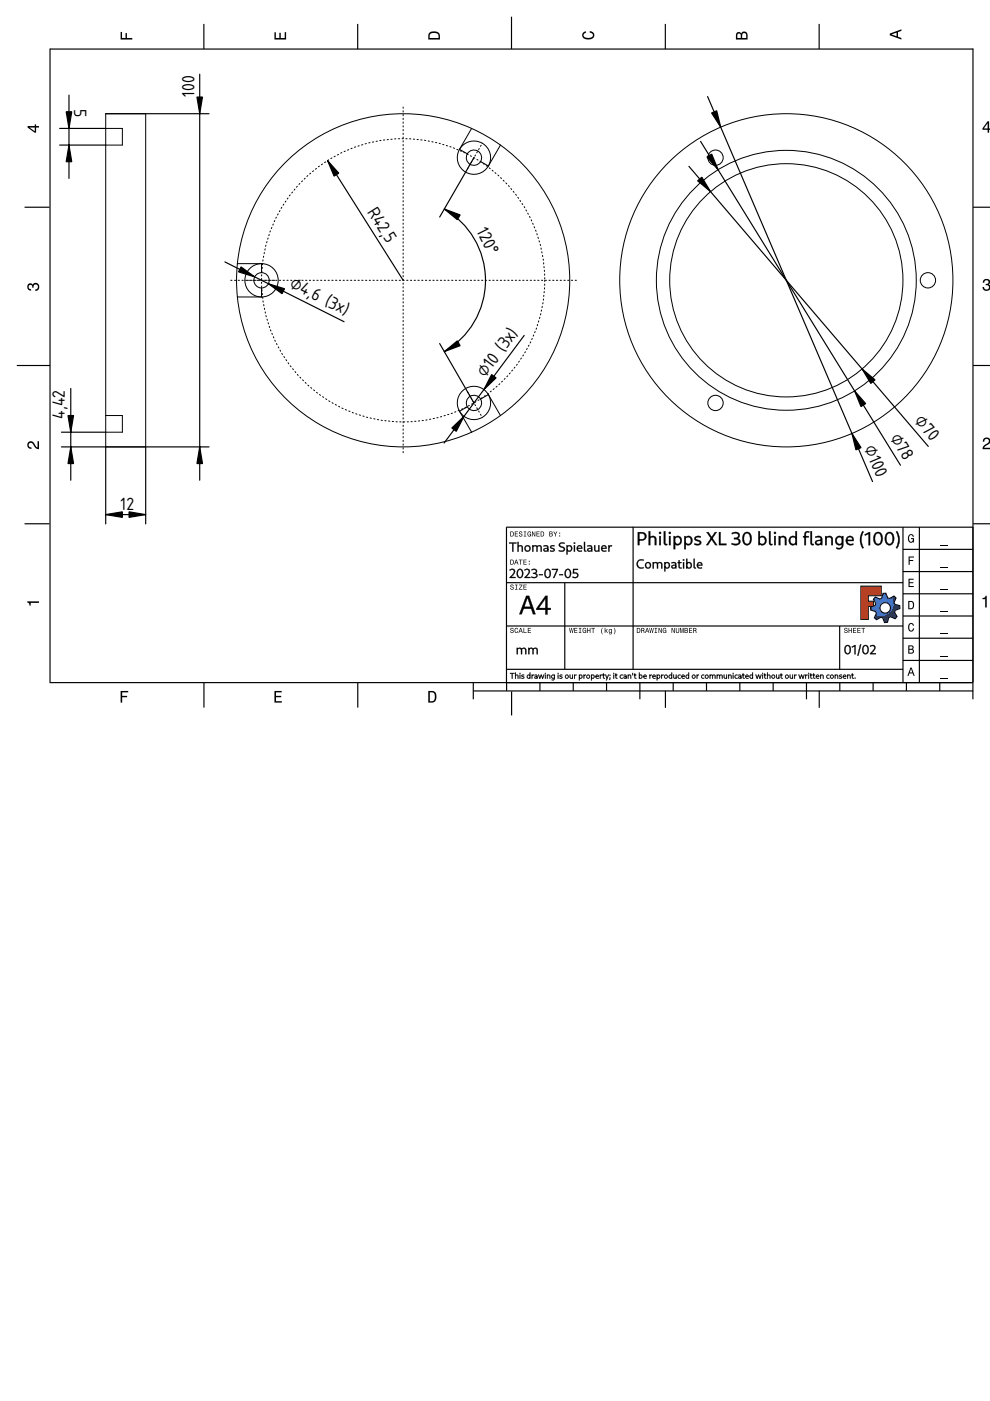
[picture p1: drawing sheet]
<svg xmlns="http://www.w3.org/2000/svg" width="210mm" height="297mm" viewBox="0 0 210 297" stroke-linecap="round" stroke-linejoin="round" font-family="sans-serif">
<defs><g id="words">
<g font-size="3.5">
<text x="15.7" y="23.1" transform="rotate(90 15.7 23.1)">5</text>
<text x="41.3" y="20.6" transform="rotate(-90 41.3 20.6)">100</text>
<text x="77.8" y="44.9" transform="rotate(58 77.8 44.9)">R42,5</text>
<text x="101" y="49" transform="rotate(63 101 49)">120°</text>
<text x="61.3" y="60.9" transform="rotate(27 61.3 60.9)">⌀4,6 (3x)</text>
<text x="102.9" y="80.2" transform="rotate(-53 102.9 80.2)">⌀10 (3x)</text>
<text x="13.8" y="88.8" transform="rotate(-90 13.8 88.8)">4,42</text>
<text x="193.8" y="89.4" transform="rotate(49 193.8 89.4)">⌀70</text>
<text x="183.2" y="95.1" transform="rotate(67 183.2 95.1)">⌀10</text>
<text x="188.6" y="92.8" transform="rotate(58 188.6 92.8)">⌀78</text>
<text x="25.6" y="108">12</text>
</g>
</g></defs>
<g fill="none" stroke="#000" stroke-width=".25">
<path d="M10.6 10.3v134.3M10.6 10.4h195.7M43.2 5.1v5.3M75.8 5.1v5.3M108.5 3.5v6.9M141.1 5.1v5.3M173.7 5.1v5.3M206.3 10.3v138M5.2 43.9h5.3M206.3 43.9h3.7M3.6 77.5h7M206.3 77.5h3.7"/>
<path d="M5.2 111h5.3M107.4 111.8h98.9M107.4 111.8v34.7M134.2 111.7v30.2M191.4 116.5h14.9M191.5 111.8v33M194.9 111.8v33M206.3 111h3.7M107.3 132.7h84.2M107.3 123.5h84.2M119.7 123.5v18.4M178 132.7v9.2"/>
<path d="M191.4 135.3h14.9M191.4 130.6h14.9M191.4 125.9h14.9M191.4 121.2h14.9M10.5 144.7h195.5M43.2 144.7v5.3M75.9 144.7v5.3M100.3 146.5h106M100.3 144.7v3.6M107.3 141.9h84.2M107.4 144.7h98.9M108.5 146.6v5.1"/>
<path d="M114.5 144.7v1.8M121.5 144.7v1.8M128.6 144.7v1.8M135.7 144.7v3.6M141.1 146.5v3.6M142.7 144.7v1.8M149.8 144.7v1.8M156.9 144.7v1.8M163.9 144.7v1.8M171 144.7v3.6M173.7 146.5v3.6M178.1 144.7v1.8"/>
<path d="M185.1 144.7v1.8M191.4 140h14.9M192.2 144.7v1.8M199.2 144.7v1.8"/>
</g>
<g fill="#000">
<path d="M25.6 6.8h.3v1.3h.7v-1.1h.3v1.1h1.1v.3h-2.4z" fill-rule="evenodd"/>
<path d="M58.2 6.8h.3v1.3h.7v-1.1h.3v1.1h.9v-1.3h.3v1.6h-2.5z" fill-rule="evenodd"/>
<path d="M91.1 6.9a1.55 1.55 0 0 0-.3 1.5h2.5v-.8a1.35 1.35 0 0 0-2.2-.7zM91.3 7.1l.3-.1a1.02 1.02 0 0 1 1.4 .6v.5h-1.9l.1-.8z" fill-rule="evenodd"/>
<path d="M123.6 6.9l.6-.3v.4h-.2a.46 .46 0 0 0-.3 .5 .46 .46 0 0 0 .3 .4l.3 .1a1.12 1.12 0 0 0 1.4-.5 .63 .63 0 0 0-.7-.6v-.3a.88 .88 0 0 1 1 .7 .88 .88 0 0 1-.7 1 1.36 1.36 0 0 1-1.9-.8z" fill-rule="evenodd"/>
<path d="M156.2 7l-.2 1.4h2.5v-.9a.69 .69 0 0 0-.5-.8 .69 .69 0 0 0-.8 .4 .59 .59 0 0 0-1-.1zM156.4 7.2l.3-.1 .3 .1 .1 .9h-.8zM157.5 7.1l.3-.1a.41 .41 0 0 1 .4 .5v.6h-.8z" fill-rule="evenodd"/>
<path d="M188.6 7.1v.4l2.5 .9v-.3l-.7-.3v-1l.7-.3v-.3zM189 7.3l1.1-.4v.8z" fill-rule="evenodd"/>
<path d="M5.8 26.7v.3l1.5 1.1h.4v-1.1h.6v-.3h-.6v-.3h-.3v.3zM6.3 27h1.1v.8z" fill-rule="evenodd"/>
<path d="M209.4 25.7l-1.1 1.5v.3h1.1v.6h.3v-.6h.3v-.3h-.3v-1.5zM209.4 26.1v1.1h-.8z" fill-rule="evenodd"/>
<path d="M6 60.3a.6 .6 0 0 1 .9 .1 .79 .79 0 0 1 1.2-.3 .79 .79 0 0 1 .2 1.1l-.4 .4-.4 .1v-.3a.51 .51 0 0 0 .6-.5 .51 .51 0 0 0-.5-.5 .51 .51 0 0 0-.5 .6h-.3a.44 .44 0 0 0-.2-.6 .44 .44 0 0 0-.6 .4 .44 .44 0 0 0 .4 .5h.2v.3a.83 .83 0 0 1-.8-.5 .83 .83 0 0 1 .2-.8z" fill-rule="evenodd"/>
<path d="M208.6 59.3a.72 .72 0 0 1 1.1-.1 .72 .72 0 0 1-.1 1.1 .83 .83 0 0 1-.1 1.4 .83 .83 0 0 1-1.2-.8l.3-.1a.51 .51 0 0 0 .5 .7 .51 .51 0 0 0 .5-.6 .51 .51 0 0 0-.6-.4v-.3a.44 .44 0 0 0 .6-.3 .44 .44 0 0 0-.4-.6 .44 .44 0 0 0-.5 .4v.2h-.3z" fill-rule="evenodd"/>
<path d="M6 93.8a.86 .86 0 0 1 1.4 .5l.6 .6v-1.4h.3v1.7a1.95 1.95 0 0 1-1.5-1.2 .49 .49 0 0 0-.7 .3 .49 .49 0 0 0 .6 .6v.3a.84 .84 0 0 1-.9-.5 .84 .84 0 0 1 .2-.9z" fill-rule="evenodd"/>
<path d="M208.6 93a.83 .83 0 0 1 1.3 .2 .83 .83 0 0 1-.6 1.2l-.6 .5h1.3v.3h-1.7a1.95 1.95 0 0 1 1.3-1.4 .49 .49 0 0 0-.4-.8 .49 .49 0 0 0-.5 .6h-.3z" fill-rule="evenodd"/>
<path d="M108.2 118.7v1h.3a.54 .54 0 0 0 .5-.5 .54 .54 0 0 0-.5-.5zM108.3 118.8a.41 .41 0 0 1 .5 .4 .41 .41 0 0 1-.5 .4zM109.4 118.7l-.4 1h.1l.2-.3h.4l.1 .3h.1l-.4-1zM109.5 118.8l.1 .5h-.3zM110 118.7v.1h.3v.9h.2v-.9h.3v-.1zM111 118.7v1h.7v-.1h-.6v-.4h.5v-.1h-.5v-.3h.5v-.1zM112.1 119.5v.2h.2v-.2zM112.1 118.9v.2h.2v-.2z" fill-rule="evenodd"/>
<path d="M108.2 112.7v1h.3a.54 .54 0 0 0 .5-.5 .54 .54 0 0 0-.5-.5zM108.3 112.8a.41 .41 0 0 1 .5 .4 .41 .41 0 0 1-.5 .4zM109.2 112.7v1h.6v-.1h-.5v-.3h.5v-.2h-.5v-.3h.5v-.1zM110.1 112.7a.42 .42 0 0 0 .1 .5 .42 .42 0 0 0 .4 .2 .23 .23 0 0 1-.2 .3 .23 .23 0 0 1-.3-.3h-.1a.38 .38 0 0 0 .4 .4 .38 .38 0 0 0 .4-.5 .38 .38 0 0 0-.6-.2 .2 .2 0 0 1 .2-.3 .2 .2 0 0 1 .2 .2h.1v-.1l-.2-.2zM111 112.7v.1h.2v.8h-.2v.1h.6v-.1h-.2v-.8h.2v-.1zM111.9 112.8a.51 .51 0 0 0-.1 .7 .51 .51 0 0 0 .6 .2h.2v-.5h-.4v.1h.3l-.2 .3a.37 .37 0 0 1-.4-.4 .37 .37 0 0 1 .5-.3l.2 .1-.2-.3zM112.8 112.7v1h.1v-.8l.4 .8h.2v-1h-.1v.9l-.4-.9zM113.7 112.7v1h.7v-.1h-.5v-.3h.5v-.2h-.5v-.3h.5v-.1zM114.6 112.7v1h.4a.54 .54 0 0 0 .4-.5 .54 .54 0 0 0-.4-.5zM114.8 112.8a.41 .41 0 0 1 .4 .4 .41 .41 0 0 1-.4 .4zM116.5 112.7v1h.4a.3 .3 0 0 0 .3-.2 .3 .3 0 0 0-.2-.3l.1-.2v-.2zM116.6 112.8h.2a.16 .16 0 0 1 .2 .2 .16 .16 0 0 1-.2 .1h-.2zM116.6 113.3h.2a.18 .18 0 0 1 .3 .1 .18 .18 0 0 1-.2 .2h-.3zM117.3 112.7l.4 .6v.4h.1v-.4l.4-.6h-.2l-.2 .5-.3-.5zM118.6 113.5v.2h.2v-.2zM118.6 112.9v.3h.2v-.3z" fill-rule="evenodd"/>
<path d="M192.6 118h1.2v.2h-.9v.5h.7v.2h-.7v.9h-.3z" fill-rule="evenodd"/>
<path d="M192.7 113.5a.6 .6 0 0 1 .6-.3 .6 .6 0 0 1 .5 .6h-.3l-.2-.3a.73 .73 0 0 0-.6 .6 .73 .73 0 0 0 .5 .8l.2-.2 .2-.4h-.4v-.2h.6v.9l-.2-.2-.3 .3a.85 .85 0 0 1-.8-1.3z" fill-rule="evenodd"/>
<path d="M199.5 115.5h1.5v.1h-1.5z" fill-rule="evenodd"/>
<path d="M5.8 127.5h2.5v.3h-1.8v.6h-.2a.54 .54 0 0 0-.5-.7z" fill-rule="evenodd"/>
<path d="M108.3 133.2a.42 .42 0 0 0 0 .5 .42 .42 0 0 0 .5 .1 .23 .23 0 0 1-.2 .3 .23 .23 0 0 1-.3-.3h-.1a.38 .38 0 0 0 .4 .5 .38 .38 0 0 0 .3-.5 .38 .38 0 0 0-.5-.3 .2 .2 0 0 1 .1-.3 .21 .21 0 0 1 .3 .3h.1v-.2l-.2-.2zM109.2 133.3a.51 .51 0 0 0-.1 .6 .51 .51 0 0 0 .6 .2l.2-.3-.3 .3a.4 .4 0 0 1-.4-.4 .4 .4 0 0 1 .4-.4l.2 .2-.2-.4zM110.3 133.1l-.4 1.1h.2l.1-.3h.4l.1 .3h.2l-.4-1.1zM110.4 133.3l.2 .5h-.4zM111 133.1v1.1h.7v-.1h-.6v-1zM111.9 133.1v1.1h.7v-.1h-.6v-.4h.5v-.1h-.5v-.3h.6v-.2z" fill-rule="evenodd"/>
<path d="M108.3 124a.42 .42 0 0 0 0 .5 .42 .42 0 0 0 .5 .1 .23 .23 0 0 1-.2 .3 .23 .23 0 0 1-.3-.2h-.1a.38 .38 0 0 0 .4 .4 .38 .38 0 0 0 .3-.5 .38 .38 0 0 0-.5-.3 .2 .2 0 0 1 .1-.3 .21 .21 0 0 1 .3 .3h.1v-.2l-.2-.2zM109.2 124v.1h.2v.8h-.2v.1h.5v-.1h-.2v-.8h.2v-.1zM110.1 124v.1h.5l-.6 .9h.8v-.1h-.6l.6-.9zM111 124v1h.7v-.1h-.6v-.4h.5v-.1h-.5v-.3h.5v-.1z" fill-rule="evenodd"/>
<path d="M120.7 133.1l.2 1.1h.1l.2-.9 .1 .9h.1l.2-1.1h-.1l-.1 .9-.2-.9h-.1l-.2 .9-.1-.9zM121.8 133.1v1.1h.6v-.1h-.5v-.4h.5v-.1h-.5v-.3h.5v-.2zM122.7 133.1v.2h.2v.8h-.2v.1h.6v-.1h-.2v-.8h.2v-.2zM123.6 133.3a.51 .51 0 0 0-.1 .6 .51 .51 0 0 0 .6 .2l.2 .1v-.6h-.4v.2h.2l-.1 .3a.37 .37 0 0 1-.4-.4 .37 .37 0 0 1 .5-.3l.2 .1-.2-.4zM124.5 133.1v1.1h.1v-.5h.4v.5h.2v-1.1h-.2v.5h-.4v-.5zM125.4 133.1v.2h.3v.9h.1v-.9h.3v-.2zM127.7 133.1a.95 .95 0 0 0 .1 1.4 1.3 1.3 0 0 1 0-1.4zM128.2 133.1v1.1h.1l.2-.4 .2 .4h.2l-.3-.5 .3-.3-.6 .3v-.6zM129.2 133.5a.39 .39 0 0 0-.1 .5 .39 .39 0 0 0 .5 .1 .29 .29 0 0 1-.2 .3 .29 .29 0 0 1-.3-.1 .33 .33 0 0 0 .4 .2 .33 .33 0 0 0 .3-.3v-.8l-.2 .1-.2-.2zM129.3 133.5a.27 .27 0 0 1 .3 .3 .27 .27 0 0 1-.3 .2zM130.1 133.1a1.31 1.31 0 0 1 0 1.4 .86 .86 0 0 0 0-1.4z" fill-rule="evenodd"/>
<path d="M135 133.1v1.1h.4a.54 .54 0 0 0 .4-.5 .54 .54 0 0 0-.4-.6zM135.2 133.3a.41 .41 0 0 1 .4 .4 .41 .41 0 0 1-.4 .4zM136 133.1v1.1h.1v-.5a.32 .32 0 0 1 .4 .1 .32 .32 0 0 1 0 .4h.2l-.2-.5a.29 .29 0 0 0 .1-.4 .29 .29 0 0 0-.3-.2zM136.1 133.3h.2a.18 .18 0 0 1 .2 .1 .18 .18 0 0 1-.2 .2h-.2zM137.1 133.1l-.3 1.1h.1l.1-.3h.4l.1 .3h.2l-.4-1.1zM137.2 133.3l.2 .5h-.3zM137.7 133.1l.1 1.1h.2l.1-.9 .2 .9h.1l.2-1.1h-.1l-.1 .9-.2-.9h-.1l-.2 .9-.1-.9zM138.8 133.1v.2h.2v.8h-.2v.1h.5v-.1h-.2v-.8h.2v-.2zM139.6 133.1v1.1h.2v-.9l.4 .9h.1v-1.1h-.1v.9l-.4-.9zM140.6 133.3a.51 .51 0 0 0-.1 .6 .51 .51 0 0 0 .6 .2l.2 .1v-.6h-.4v.2h.2l-.1 .3a.37 .37 0 0 1-.4-.4 .37 .37 0 0 1 .5-.3l.2 .1-.3-.4zM142.4 133.1v1.1h.1v-.9l.4 .9h.2v-1.1h-.1v.9l-.4-.9zM143.3 133.1v.7a.37 .37 0 0 0 .4 .4 .37 .37 0 0 0 .3-.4v-.7h-.1v.7a.23 .23 0 0 1-.2 .3 .23 .23 0 0 1-.3-.3v-.7zM144.2 133.1v1.1h.1v-1l.2 1h.1l.2-1v1h.2v-1.1h-.2l-.2 1-.2-1zM145.1 133.1v1.1h.4a.3 .3 0 0 0 .4-.2 .3 .3 0 0 0-.2-.4l.1-.1-.1-.3zM145.3 133.3h.2a.16 .16 0 0 1 .2 .1 .16 .16 0 0 1-.2 .2h-.2zM145.3 133.7h.2a.18 .18 0 0 1 .2 .2 .18 .18 0 0 1-.2 .2h-.2zM146.1 133.1v1.1h.7v-.1h-.6v-.4h.5v-.1h-.5v-.3h.5v-.2zM147 133.1v1.1h.1v-.5a.32 .32 0 0 1 .4 .1 .32 .32 0 0 1 0 .4h.2l-.2-.5a.29 .29 0 0 0 .1-.4 .29 .29 0 0 0-.3-.2zM147.1 133.3h.2a.18 .18 0 0 1 .2 .1 .18 .18 0 0 1-.2 .2h-.2z" fill-rule="evenodd"/>
<path d="M179.1 133.2a.42 .42 0 0 0 0 .5 .42 .42 0 0 0 .5 .1 .23 .23 0 0 1-.3 .3 .23 .23 0 0 1-.2-.3h-.1a.38 .38 0 0 0 .4 .5 .38 .38 0 0 0 .3-.5 .38 .38 0 0 0-.5-.3 .2 .2 0 0 1 .1-.3 .21 .21 0 0 1 .3 .3h.1v-.2l-.2-.2zM179.9 133.1v1.1h.2v-.5h.4v.5h.1v-1.1h-.1v.5h-.4v-.5zM180.9 133.1v1.1h.6v-.1h-.5v-.4h.5v-.1h-.5v-.3h.5v-.2zM181.8 133.1v1.1h.7v-.1h-.6v-.4h.5v-.1h-.5v-.3h.5v-.2zM182.6 133.1v.2h.4v.9h.1v-.9h.3v-.2z" fill-rule="evenodd"/>
<path d="M182.5 124.3h4.3v2h-2.7v1.2h1.1v1.1h-1.1v2.7h-1.6z" fill-rule="evenodd"/>
<path d="M185.6 126.6l-.4 .4 .5 1-.1 .4-1 .3v.7l1 .2 .2 .4-.4 1 .4 .4 1-.5 .4 .1 .3 1h.7l.2-1.1 .4-.1 1 .4 .4-.5-.5-.9 .1-.4 1-.4v-.6l-1.1-.3-.1-.3 .4-1-.5-.4-.9 .5-.4-.1-.4-1h-.6l-.3 1-.3 .2zM186.6 128.9a1.11 1.11 0 0 1 2.2 0 1.11 1.11 0 0 1-2.2 0z" fill-rule="evenodd"/>
<path d="M192.6 122.7h1.1v.2h-.8v.5h.8v.3h-.8v.6h.8v.2h-1.1z" fill-rule="evenodd"/>
<path d="M192.6 127.4v1.8h.6a.91 .91 0 0 0 .7-.9 .91 .91 0 0 0-.7-.9zM192.8 127.6a.68 .68 0 0 1 .8 .7 .68 .68 0 0 1-.8 .7z" fill-rule="evenodd"/>
<path d="M192.6 136.8v1.8h.6a.5 .5 0 0 0 .6-.4 .5 .5 0 0 0-.3-.6l.2-.3a.44 .44 0 0 0-.5-.5zM192.8 137h.4a.27 .27 0 0 1 .3 .3 .27 .27 0 0 1-.3 .3h-.4zM192.8 137.8h.4a.31 .31 0 0 1 .4 .3 .31 .31 0 0 1-.4 .3h-.4z" fill-rule="evenodd"/>
<path d="M192.7 132.3a.6 .6 0 0 1 .7-.2 .6 .6 0 0 1 .4 .6h-.3l-.2-.4a.74 .74 0 0 0-.6 .7 .74 .74 0 0 0 .5 .7l.2-.1 .2-.4h.2a.63 .63 0 0 1-.5 .7 .63 .63 0 0 1-.7-.5z" fill-rule="evenodd"/>
<path d="M199.5 139h1.5v.2h-1.5z" fill-rule="evenodd"/>
<path d="M199.5 134.3h1.5v.2h-1.5z" fill-rule="evenodd"/>
<path d="M199.5 129.6h1.5v.2h-1.5z" fill-rule="evenodd"/>
<path d="M199.5 124.9h1.5v.2h-1.5z" fill-rule="evenodd"/>
<path d="M199.5 120.2h1.5v.2h-1.5z" fill-rule="evenodd"/>
<path d="M208.3 126.8a.54 .54 0 0 0 .7-.5h.2v2.5h-.3v-1.8h-.6z" fill-rule="evenodd"/>
<path d="M25.6 146.5h1.6v.3h-1.3v.7h1v.3h-1v1.2h-.3z" fill-rule="evenodd"/>
<path d="M58.2 146.5h1.5v.3h-1.2v.7h1.1v.3h-1.1v.9h1.3v.3h-1.6z" fill-rule="evenodd"/>
<path d="M90.8 146.5v2.5h.8a1.35 1.35 0 0 0 .7-2.2 1.55 1.55 0 0 0-1.5-.3zM91.1 146.8a.97 .97 0 0 1 1.1 .7 .97 .97 0 0 1-.6 1.2h-.5z" fill-rule="evenodd"/>
<path d="M193 141.5l-.6 1.8h.2l.2-.5h.7l.2 .5h.2l-.6-1.8zM193.2 141.8l.2 .8h-.5z" fill-rule="evenodd"/>
<path d="M199.5 143.7h1.5v.2h-1.5z" fill-rule="evenodd"/>
</g>
<g fill="#000">
<path d="M108 115v.2h.6v1.7h.2v-1.7h.7v-.2zM109.8 115.8l.1 .2 .3-.2a.33 .33 0 0 1 .4 .3v.8h.3v-.8a.56 .56 0 0 0-.5-.5 .56 .56 0 0 0-.6 .2zM109.7 114.9v2h.3v-2zM111.2 116.3a.68 .68 0 0 0 1.3 0 .68 .68 0 0 0-1.3 0zM111.4 116.3a.47 .47 0 0 1 .9 0 .47 .47 0 0 1-.9 0zM113.9 115.8v.2l.3-.2a.33 .33 0 0 1 .4 .3v.8h.3v-.8a.56 .56 0 0 0-.5-.5 .56 .56 0 0 0-.5 .2zM112.9 115.6v1.3h.2v-1.1zM113 115.8v.2l.3-.2a.33 .33 0 0 1 .4 .3v.8h.3v-.8a.56 .56 0 0 0-.4-.5 .56 .56 0 0 0-.6 .2zM115.2 115.7l.1 .2 .2-.1a.37 .37 0 0 1 .6 .3v.8h.2v-.8a.66 .66 0 0 0-1.1-.4zM115.2 116.4l.1 .4a.51 .51 0 0 0 .5 .2 .51 .51 0 0 0 .4-.6l-.5 .4-.2-.1v-.3l.6-.1v-.1zM116.7 115.8v.4l.7 .4-.3 .2-.4-.1-.1 .2 .3 .1a.52 .52 0 0 0 .7-.4l-.1-.3-.7-.3 .2-.2h.5l.1-.1-.4-.1zM118.7 115.2l-.2 .1a.59 .59 0 0 0 .7 .8l.4 .4a.72 .72 0 0 1-1.1 .1v.2a.73 .73 0 0 0 .8 .2 .73 .73 0 0 0 .4-.9l-.9-.4-.1-.2 .2-.3 .8 .1v-.2l-.5-.1zM120.3 115.8v.2a.43 .43 0 0 1 .7 0 .47 .47 0 0 1 0 .6 .47 .47 0 0 1-.5 .1l-.2-.2-.1 .1a.63 .63 0 0 0 .9 .2 .63 .63 0 0 0 .2-.9 .63 .63 0 0 0-.9-.2zM120.1 115.6v1.9h.2v-1.7zM121.7 115.6v1.3h.2v-1.3zM121.6 115.1a.2 .2 0 0 0 .4 0 .2 .2 0 0 0-.4 0zM122.5 115.8a.72 .72 0 0 0-.1 1 .72 .72 0 0 0 1 .1l-.1-.2a.51 .51 0 0 1-.8-.2 .51 .51 0 0 1 .6-.7l.1 .4h-.7v.1h.9a.57 .57 0 0 0-.3-.7 .57 .57 0 0 0-.6 .2zM123.8 114.9v1.7l.2 .3 .2 .1 .1-.2-.3-.2v-1.7zM124.5 115.7l.1 .2 .2-.1a.37 .37 0 0 1 .5 .3l.1 .8h.2v-.8a.66 .66 0 0 0-1.1-.4zM124.5 116.4v.4a.57 .57 0 0 0 .6 .1 .57 .57 0 0 0 .4-.4l-.5 .3-.3-.1 .1-.3 .6-.1v-.1zM126 115.6v.9a.48 .48 0 0 0 .4 .5 .48 .48 0 0 0 .5-.4l-.2 .2a.33 .33 0 0 1-.5-.4v-.8zM126.9 115.6v1.2l.2 .1v-1.3zM127.6 115.8a.72 .72 0 0 0 0 1 .72 .72 0 0 0 1 .1l-.1-.2a.51 .51 0 0 1-.8-.2 .51 .51 0 0 1 .5-.7l.2 .4h-.8v.1h1a.57 .57 0 0 0-.3-.7 .57 .57 0 0 0-.7 .2zM129 115.6v1.3h.2v-1.3zM129.3 115.7l-.1 .4 .2-.3h.3l.1-.2z"/>
<path d="M108 115v.2h.6v1.7h.2v-1.7h.7v-.2zM107.9 115h1.6v.3l-.7-.1 .1 1.8h-.3v-1.8l-.7 .1zM109.8 115.8l.1 .2 .2-.2a.37 .37 0 0 1 .6 .3l-.1 .8h.3l-.1-.8a.52 .52 0 0 0-.4-.5 .52 .52 0 0 0-.5 .3zM109.8 115.8l.2-.1a.57 .57 0 0 1 .9 .4v.9h-.3v-1l-.3-.2-.4 .2zM109.7 114.9v2h.3v-2zM109.7 114.9h.3v2.1h-.3zM111.2 116.3a.65 .65 0 0 0 1.3 0 .65 .65 0 0 0-1.3 0zM111.2 116.3a.72 .72 0 0 1 1.4 0 .72 .72 0 0 1-1.4 0zM111.3 116.3a.5 .5 0 0 1 1 0 .5 .5 0 0 1-1 0zM111.4 116.3a.45 .45 0 0 0 .9 0 .45 .45 0 0 0-.9 0zM113.9 115.8v.2l.3-.2a.37 .37 0 0 1 .5 .3l-.1 .8h.3l-.1-.8a.52 .52 0 0 0-.4-.5 .52 .52 0 0 0-.5 .2zM113.8 115.8l.2-.1a.57 .57 0 0 1 .9 .4v.9h-.3v-1l-.3-.2-.4 .2zM112.9 115.6v1.3h.2v-1.1zM112.8 115.6h.2l.1 .2v1.2h-.3zM113 115.8v.2l.3-.2a.37 .37 0 0 1 .5 .3l-.1 .8h.3l-.1-.8a.52 .52 0 0 0-.4-.5 .52 .52 0 0 0-.5 .2zM112.9 115.8l.2-.1a.57 .57 0 0 1 .9 .4v.9h-.3v-1l-.3-.2-.4 .2zM115.2 115.7l.1 .2 .2-.1a.4 .4 0 0 1 .6 .3v.7l.2 .1-.1-1.1-.5-.2zM115.2 115.7l.4-.1a.55 .55 0 0 1 .7 .5v.9h-.2l-.1-1.1-.3-.1-.4 .1zM115.3 116.4v.4a.58 .58 0 0 0 .9-.3v-.1a.43 .43 0 0 1-.4 .4 .43 .43 0 0 1-.4-.2l.3-.3h.4v-.1zM115.2 116.4l.9-.3v.3l-.6 .2a.37 .37 0 0 0 .4 .1 .37 .37 0 0 0 .2-.3h.2a.52 .52 0 0 1-.6 .6 .52 .52 0 0 1-.5-.6zM116.7 115.8v.4l.7 .2a.4 .4 0 0 1-.3 .4 .4 .4 0 0 1-.4-.1l-.1 .2h.3a.48 .48 0 0 0 .7-.3v-.2l-.8-.4 .2-.2h.5l.1-.1zM116.7 115.8l.5-.2h.4l-.1 .3h-.5l-.1 .2 .4 .1a.41 .41 0 0 1 .3 .6l-.5 .2-.5-.1v-.3l.5 .2 .3-.2-.7-.4zM118.7 115.2a.57 .57 0 0 0-.1 .7 .57 .57 0 0 0 .7 .2l.3 .4a.7 .7 0 0 1-1.1 .1v.2a.71 .71 0 0 0 .8 .1 .71 .71 0 0 0 .4-.7l-.9-.5-.1-.2a.65 .65 0 0 1 1-.2v-.2h-.3zM118.7 115.1l.5-.1 .6 .1-.1 .2-.5-.1-.4 .2v.3l.2 .1a.65 .65 0 0 1 .8 .7 .65 .65 0 0 1-.9 .5l-.5-.2 .1-.2 .8 .1 .2-.2-.2-.3a.63 .63 0 0 1-.7-.3 .63 .63 0 0 1 .1-.8zM120.3 115.8v.2l.1-.2a.45 .45 0 0 1 .7 .2 .51 .51 0 0 1 0 .6 .51 .51 0 0 1-.6 .2l-.2-.3-.1 .1a.6 .6 0 0 0 .9 .1 .6 .6 0 0 0 0-.9 .6 .6 0 0 0-.8 0zM120.2 115.8a.68 .68 0 0 1 1 0 .68 .68 0 0 1 0 .9 .68 .68 0 0 1-.9 .1l-.1-.2 .1-.2a.36 .36 0 0 0 .3 .3 .36 .36 0 0 0 .4-.2 .45 .45 0 0 0 0-.5 .45 .45 0 0 0-.5-.1l-.2 .1zM120.1 115.6v1.9h.2v-1.7zM120.1 115.6h.2l.1 .2v1.8h-.3zM121.7 115.6v1.3h.2v-1.3zM121.7 115.6h.2v1.4h-.2zM121.7 115.1a.13 .13 0 0 0 .2 0 .13 .13 0 0 0-.2 0zM121.6 115.1a.2 .2 0 0 1 .4 0 .2 .2 0 0 1-.4 0zM122.5 115.8a.69 .69 0 0 0 0 .9 .69 .69 0 0 0 .9 .1l-.1-.1a.57 .57 0 0 1-.8-.1 .57 .57 0 0 1 .2-.8h.4l.2 .4h-.8v.1l.9-.1a.53 .53 0 0 0-.3-.5 .53 .53 0 0 0-.6 .1zM122.4 115.8a.6 .6 0 0 1 .8-.2 .6 .6 0 0 1 .2 .8h-1v-.3l.8 .1v-.2a.33 .33 0 0 0-.6 0 .52 .52 0 0 0 .1 .7 .52 .52 0 0 0 .7 0v.2a.75 .75 0 0 1-1-.1 .75 .75 0 0 1 0-1zM123.8 114.9l.1 1.9 .4 .1-.3-.3v-1.7zM123.8 114.9h.3v1.7l.2 .1 .1 .2-.2 .1h-.3l-.1-.4zM124.5 115.7l.1 .2 .2-.1a.4 .4 0 0 1 .6 .3l-.1 .7 .3 .1-.1-1.1-.5-.2zM124.5 115.7l.3-.1a.55 .55 0 0 1 .8 .5v.9h-.2l-.1-1.1-.3-.1-.4 .1zM124.6 116.4v.4a.58 .58 0 0 0 .9-.3v-.1a.43 .43 0 0 1-.4 .4 .43 .43 0 0 1-.4-.2l.3-.3h.4v-.1zM124.5 116.4l.9-.3v.3l-.7 .2a.37 .37 0 0 0 .4 .1 .37 .37 0 0 0 .3-.3h.1a.52 .52 0 0 1-.5 .6 .52 .52 0 0 1-.5-.6zM126 115.6v.9a.51 .51 0 0 0 .4 .4 .51 .51 0 0 0 .5-.2v-.1l-.2 .2a.36 .36 0 0 1-.5-.4v-.8zM125.9 115.6h.3l.1 1 .2 .1 .4-.2 .1 .2a.58 .58 0 0 1-.6 .3 .58 .58 0 0 1-.5-.5zM126.9 115.6v1.2l.2 .1v-1.3zM126.8 115.6h.3v1.4h-.2l-.1-.2zM127.6 115.8a.69 .69 0 0 0 0 .9 .69 .69 0 0 0 .9 .1v-.1a.57 .57 0 0 1-.8-.1 .57 .57 0 0 1 .1-.8h.5l.1 .4h-.8v.1l1-.1a.53 .53 0 0 0-.3-.5 .53 .53 0 0 0-.7 .1zM127.6 115.8a.6 .6 0 0 1 .8-.2 .6 .6 0 0 1 .2 .8h-1v-.3l.8 .1-.1-.2a.33 .33 0 0 0-.6 0 .52 .52 0 0 0 .2 .7 .52 .52 0 0 0 .6 0l.1 .2a.75 .75 0 0 1-1-.1 .75 .75 0 0 1 0-1zM129 115.6v1.3h.2v-1.3zM128.9 115.6h.3v1.4h-.3zM129.2 115.9v.2l.2-.3h.3l.1-.2zM129.3 115.7l.5-.1-.1 .3h-.3l-.3 .2z"/>
<path d="M135.2 112.8v2.8h.4v-2.5a.9 .9 0 0 1 1.1 .4 .58 .58 0 0 1-.6 .8h-.6v.3a1.2 1.2 0 0 0 1.6-.9 .87 .87 0 0 0-1-.9zM137.7 114l.1 .2 .1-.2a.55 .55 0 0 1 .9 .4v1.2h.4v-1.3a.78 .78 0 0 0-.6-.7 .78 .78 0 0 0-.9 .4zM137.5 112.6v3h.4v-3zM139.8 113.7v1.9h.3v-1.9zM139.7 113a.25 .25 0 0 0 .5 0 .25 .25 0 0 0-.5 0zM140.8 112.6v2.5a.46 .46 0 0 0 .2 .5 .46 .46 0 0 0 .5-.1l-.4-.4v-2.5zM141.9 113.7v1.9h.3v-1.9zM141.8 113a.23 .23 0 0 0 .4 0 .23 .23 0 0 0-.4 0zM143 113.9l.1 .2a.67 .67 0 0 1 1.1 .3 .67 .67 0 0 1-.8 .9l-.3-.4a.51 .51 0 0 0 0 .5 .51 .51 0 0 0 .6 .2 .95 .95 0 0 0 .9-1.3 .95 .95 0 0 0-1.6-.4zM142.8 113.7v2.7h.3v-2.5l-.1-.2zM145.3 113.9l.1 .2a.67 .67 0 0 1 1.1 .3 .67 .67 0 0 1-.8 .9l-.4-.4a.51 .51 0 0 0 .1 .5 .51 .51 0 0 0 .5 .2 .95 .95 0 0 0 .9-1.3 .95 .95 0 0 0-1.5-.4zM145.1 113.7v2.7h.3v-2.5l-.1-.2zM147.4 113.8l-.2 .4a1.15 1.15 0 0 0 1 .7l.2 .2-.2 .2-.9-.1-.1 .3 .7 .1a.59 .59 0 0 0 .6-.2 .59 .59 0 0 0 .1-.7l-.9-.3-.2-.2 .3-.3 .7 .1 .1-.3-.6-.1zM149.8 112.8l1.9 2.8h.4l-1.9-2.8zM150.7 114.1l-1 1.5h.4l.8-1.3zM151.6 112.8l-.7 1.1 .1 .3 1-1.4zM152.4 112.8v2.8h1.6v-.3h-1.2v-2.5zM155.1 113l.1 .3 .5-.2a.56 .56 0 0 1 .6 .1 .56 .56 0 0 1 .2 .5l-.4 .3h-.5v.3h.3a.58 .58 0 0 1 .7 .7l-.6 .3-.8-.2-.1 .3 .6 .2a.86 .86 0 0 0 1-.2 .86 .86 0 0 0 .1-1.1l-.6-.1a.7 .7 0 0 0 .6-.8 .7 .7 0 0 0-.8-.6zM157.8 113a1.83 1.83 0 0 0 .2 2.5 1.09 1.09 0 0 0 1.4-1.3 1.03 1.03 0 0 0-.4-1.2 1.03 1.03 0 0 0-1.2 0zM158.1 113.1h.3a1.31 1.31 0 0 1 0 2.2 1.34 1.34 0 0 1-.3-2.2zM161 113.9l-.1 .2 .1 .2a.64 .64 0 0 1 1-.2 .64 .64 0 0 1 0 1 .64 .64 0 0 1-1-.1l-.1 .1a.91 .91 0 0 0 1.2 .4 .91 .91 0 0 0 .4-1.3 .85 .85 0 0 0-1.5-.3zM160.8 112.6v3h.2l.1-3zM163.1 112.6v2.5a.46 .46 0 0 0 .2 .5 .46 .46 0 0 0 .5-.1l-.4-.4v-2.5zM164.2 113.7v1.9h.3v-1.9zM164.1 113a.23 .23 0 0 0 .4 0 .23 .23 0 0 0-.4 0zM165.3 114l.1 .2 .1-.2a.55 .55 0 0 1 .9 .4v1.2h.3v-1.3a.79 .79 0 0 0-.6-.7 .79 .79 0 0 0-.8 .4zM165.1 113.7v1.9h.3v-1.7l-.1-.2zM167.5 113.9a.93 .93 0 0 0-.1 1.4 .93 .93 0 0 0 1.4-.1l-.1-.2a.65 .65 0 0 1-.9 .1 .65 .65 0 0 1 0-.9 .65 .65 0 0 1 .9 0l.1-.2a.83 .83 0 0 0-1.3-.1zM168.6 112.6v2.7l.1 .3h.3v-3zM170.7 112.8l-.1 .5v2.3h.3v-2.6l.3-.1h.3l.1-.2-.4-.1zM170.3 113.7v.2h1.2v-.2zM171.8 112.6v2.5a.46 .46 0 0 0 .3 .5 .46 .46 0 0 0 .5-.1l-.4-.4v-2.5zM172.8 113.8l.1 .2 .6-.1 .5 .2 .1 1.5h.2v-1.3a.88 .88 0 0 0-.5-.7 .88 .88 0 0 0-1 .2zM172.9 114.8a.73 .73 0 0 0 .6 .9 .73 .73 0 0 0 .8-.8l-.1-.1a.56 .56 0 0 1-.5 .5 .56 .56 0 0 1-.6-.3l.2-.2 .8-.1v-.2l-1 .1zM175.1 114l.1 .2 .2-.2a.55 .55 0 0 1 .9 .4v1.2h.3v-1.3a.79 .79 0 0 0-.6-.7 .79 .79 0 0 0-.9 .4zM175 113.7v1.9h.3v-1.7l-.1-.2zM178.6 113.7l-.1 1.9a.67 .67 0 0 1-.4 .6 .67 .67 0 0 1-.7-.1l-.1 .2 .4 .2a.9 .9 0 0 0 1.1-1v-1.8zM177.3 113.9a.93 .93 0 0 0 0 1.4 .93 .93 0 0 0 1.3-.1l-.1-.2a.65 .65 0 0 1-.9 .1 .65 .65 0 0 1 0-.9 .65 .65 0 0 1 .9 0l.2-.2a.83 .83 0 0 0-1.4-.1zM179.6 113.9a1.04 1.04 0 0 0 0 1.4 1.04 1.04 0 0 0 1.3 .2v-.3a.76 .76 0 0 1-1.2-.2 .76 .76 0 0 1 .5-1.1l.5 .3v.3h-1.1v.2h1.4a.83 .83 0 0 0-.4-1 .83 .83 0 0 0-1 .2zM182.9 112.6a3.4 3.4 0 0 0 0 3.7l.2-.2a3.3 3.3 0 0 1 0-3.4zM183.3 113.3l.1 .3 .9-.4-.1-.1v2.5h.3v-2.8zM185.6 113a1.83 1.83 0 0 0 .2 2.5 1.09 1.09 0 0 0 1.3-1.3 1.03 1.03 0 0 0-.3-1.2 1.03 1.03 0 0 0-1.2 0zM185.9 113.1h.3a1.31 1.31 0 0 1 0 2.2 1.34 1.34 0 0 1-.3-2.2zM188 113a1.83 1.83 0 0 0 .3 2.5 1.09 1.09 0 0 0 1.3-1.3 1.03 1.03 0 0 0-.4-1.2 1.03 1.03 0 0 0-1.2 0zM188.3 113.1h.3a1.31 1.31 0 0 1 0 2.2 1.34 1.34 0 0 1-.3-2.2zM190 112.7a3.3 3.3 0 0 1 0 3.4l.2 .2a3.3 3.3 0 0 0 0-3.7z"/>
<path d="M135.2 112.8v2.8h.4v-2.5a.86 .86 0 0 1 1.2 .7 .58 .58 0 0 1-.7 .6l-.6-.1v.3a1.16 1.16 0 0 0 1.5-.9 .83 .83 0 0 0-.9-.8zM135.2 112.8h.9a.93 .93 0 0 1 1 1 .93 .93 0 0 1-1.1 .8h-.6v-.3h.7a.58 .58 0 0 0 .6-.6 .58 .58 0 0 0-.6-.6h-.5v2.5h-.4zM137.7 114l.1 .2 .1-.2a.58 .58 0 0 1 1 .4l-.1 1.2h.4l-.1-1.3a.75 .75 0 0 0-.6-.7 .75 .75 0 0 0-.8 .4zM137.7 114a.83 .83 0 0 1 .9-.4 .83 .83 0 0 1 .6 .7v1.3h-.4v-1.2a.55 .55 0 0 0-.5-.5 .55 .55 0 0 0-.5 .3zM137.5 112.6v3h.4v-3zM137.5 112.6h.4v3h-.4zM139.8 113.7v1.9h.3v-1.9zM139.7 113.6h.4v2h-.4zM139.7 113a.2 .2 0 0 0 .4 0 .2 .2 0 0 0-.4 0zM139.7 113a.26 .26 0 0 1 .5 0 .26 .26 0 0 1-.5 0zM140.8 112.6v2.5a.51 .51 0 0 0 .7 .4l-.1-.2-.3-.1v-2.6zM140.7 112.6h.4v2.5v.2h.3l.1 .2-.1 .1a.48 .48 0 0 1-.7-.5zM141.9 113.7v1.9h.3v-1.9zM141.8 113.6h.4v2h-.4zM141.8 113a.2 .2 0 0 0 .4 0 .2 .2 0 0 0-.4 0zM141.8 113a.26 .26 0 0 1 .5 0 .26 .26 0 0 1-.5 0zM143 113.9l.1 .2a.68 .68 0 0 1 .9-.1 .68 .68 0 0 1 .2 .9 .58 .58 0 0 1-.6 .5 .58 .58 0 0 1-.5-.5l-.1 .2a.82 .82 0 0 0 1 .4 .82 .82 0 0 0 .5-.9 .84 .84 0 0 0-.5-.9 .84 .84 0 0 0-1 .2zM143 113.9a.93 .93 0 0 1 1.3-.1 .93 .93 0 0 1 .2 1.2 .82 .82 0 0 1-.8 .7 .82 .82 0 0 1-.8-.6l.2-.3a.59 .59 0 0 0 .8 .5 .59 .59 0 0 0 .3-1 .59 .59 0 0 0-.5-.4 .59 .59 0 0 0-.6 .3zM142.8 113.7v2.7h.3v-2.5l-.1-.2zM142.8 113.6h.3l.1 .3v2.6h-.4zM145.3 113.9l.1 .2a.68 .68 0 0 1 .9-.1 .68 .68 0 0 1 .2 .9 .58 .58 0 0 1-.6 .5 .58 .58 0 0 1-.6-.5l-.1 .2a.82 .82 0 0 0 1 .4 .82 .82 0 0 0 .6-.9 .84 .84 0 0 0-.5-.9 .84 .84 0 0 0-1 .2zM145.3 113.9a.93 .93 0 0 1 1.2-.1 .93 .93 0 0 1 .3 1.2 .82 .82 0 0 1-.8 .7 .82 .82 0 0 1-.8-.6l.2-.3a.59 .59 0 0 0 .8 .5 .59 .59 0 0 0 .2-1 .59 .59 0 0 0-.5-.4 .59 .59 0 0 0-.5 .3zM145.1 113.7v2.7h.3v-2.5l-.1-.2zM145 113.6h.3l.1 .3v2.6h-.4zM147.5 113.8a.45 .45 0 0 0 0 .8l.8 .3 .1 .2a.75 .75 0 0 1-1.1 .1l-.1 .3 .7 .1a.57 .57 0 0 0 .6-.2 .57 .57 0 0 0 .1-.6l-1-.4-.1-.2 .2-.3 .8 .1 .1-.3zM147.4 113.8l.6-.2 .6 .1-.1 .3-.5-.1-.4 .1 .1 .3 .2 .1a.68 .68 0 0 1 .8 .8 .68 .68 0 0 1-1 .4l-.5-.1v-.3l1 .1 .1-.2-.2-.3a.63 .63 0 0 1-.8-.3 .63 .63 0 0 1 .1-.7zM149.8 112.8l1.9 2.8h.4l-1.9-2.8zM149.8 112.8h.4l1.9 2.8h-.5zM150.7 114.1l-.9 1.5h.3l.8-1.3zM150.7 114l.3 .3-.9 1.3h-.4zM151.6 112.8l-.7 1.1 .1 .3 1-1.3zM151.6 112.8h.4l-1 1.4-.2-.3zM152.4 112.8v2.8h1.6v-.3h-1.3l.1-2.5zM152.4 112.8h.4v2.5l1.2-.1v.4h-1.6zM155.1 113l.1 .3a.84 .84 0 0 1 1.4 .2 .72 .72 0 0 1-1 .5v.3a.63 .63 0 0 1 .8 .1 .63 .63 0 0 1 .1 .8l-.5 .2-.8-.3-.1 .3a1.06 1.06 0 0 0 1.2 .2 1.06 1.06 0 0 0 .6-1l-.4-.4-.4-.1a.67 .67 0 0 0 .7-.7 .67 .67 0 0 0-.8-.6zM155.1 113a1.12 1.12 0 0 1 1.8 .5 .72 .72 0 0 1-.9 .7l.1-.1a.74 .74 0 0 1 .9 .6 .74 .74 0 0 1-.6 .9h-.7l-.7-.2 .1-.3 .6 .2a.65 .65 0 0 0 .9-.5 .81 .81 0 0 0-1-.4v-.4h.2a.51 .51 0 0 0 .5-.2 .51 .51 0 0 0 .1-.5l-.5-.2-.7 .2zM157.8 113.1a1.81 1.81 0 0 0 .3 2.4 1.05 1.05 0 0 0 1.2-1.3 .99 .99 0 0 0-.3-1.1 .99 .99 0 0 0-1.2 0zM157.8 113a1.04 1.04 0 0 1 1.2 0 1.04 1.04 0 0 1 .4 1.2 1.08 1.08 0 0 1-.4 1.2 1.08 1.08 0 0 1-1.2 0 2.01 2.01 0 0 1 0-2.4zM158.1 113.1l.3-.1a1.34 1.34 0 0 1 0 2.4 1.37 1.37 0 0 1-.3-2.3zM158.1 113.2a1.62 1.62 0 0 0 0 2l.3 .1a1.29 1.29 0 0 0 0-2.2zM161.1 113.9l-.2 .2 .1 .2a.64 .64 0 0 1 .8-.4 .64 .64 0 0 1 .4 .7 .62 .62 0 0 1-.4 .7 .62 .62 0 0 1-.8-.3l-.1 .1a.9 .9 0 0 0 1.2 .3 .9 .9 0 0 0 .3-1.2 .81 .81 0 0 0-1.3-.3zM161 113.9a.96 .96 0 0 1 1.3 .1 .96 .96 0 0 1 0 1.3 .96 .96 0 0 1-1.3 .1l-.2-.3 .2-.2a.61 .61 0 0 0 .9 .3 .61 .61 0 0 0 .2-.8 .57 .57 0 0 0-.5-.5 .57 .57 0 0 0-.6 .5l-.1-.3zM160.8 112.6v3h.2l.1-3zM160.8 112.6h.3l-.1 3h-.2zM163.1 112.6v2.5a.51 .51 0 0 0 .7 .4l-.1-.2-.3-.1v-2.6zM163 112.6h.4v2.5v.2h.3l.1 .2-.1 .1a.48 .48 0 0 1-.7-.5zM164.2 113.7v1.9h.3v-1.9zM164.1 113.6h.4v2h-.4zM164.1 113a.2 .2 0 0 0 .4 0 .2 .2 0 0 0-.4 0zM164 113a.3 .3 0 0 1 .6 0 .3 .3 0 0 1-.6 0zM165.3 114l.1 .2 .1-.2a.59 .59 0 0 1 1 .4l-.1 1.2h.3v-1.3a.75 .75 0 0 0-.6-.7 .75 .75 0 0 0-.8 .4zM165.3 113.9a.85 .85 0 0 1 .8-.3 .85 .85 0 0 1 .7 .7v1.3h-.4v-1.2a.56 .56 0 0 0-.5-.5 .56 .56 0 0 0-.6 .3zM165.1 113.7v1.9h.3v-1.7l-.1-.2zM165.1 113.6h.3l.1 .3v1.7h-.4zM167.5 113.9a.9 .9 0 0 0-.1 1.4 .9 .9 0 0 0 1.4-.1l-.1-.2a.63 .63 0 0 1-.8 .3 .63 .63 0 0 1-.4-.7 .62 .62 0 0 1 .4-.7 .62 .62 0 0 1 .8 .3l.1-.2a.8 .8 0 0 0-1.3-.1zM167.5 113.9a.83 .83 0 0 1 1.4 .1l-.2 .3a.61 .61 0 0 0-.9-.3 .61 .61 0 0 0-.2 .9 .57 .57 0 0 0 .5 .4 .57 .57 0 0 0 .6-.3l.1 .2a.92 .92 0 0 1-1.2 .3 .92 .92 0 0 1-.3-1.3zM168.6 112.6v2.7l.1 .3h.3v-3zM168.6 112.6h.4v3h-.3l-.1-.2zM170.8 112.8l-.2 .5v2.3h.3l-.1-2.4a.42 .42 0 0 1 .3-.3 .42 .42 0 0 1 .4 0l.1-.2h-.2zM170.7 112.8l.5-.2 .4 .1v.3l-.4-.1-.3 .2v2.5h-.4v-2.3zM170.3 113.7v.2h1.2v-.2zM170.2 113.6h1.3v.4h-1.3zM171.8 112.6l.1 2.5a.51 .51 0 0 0 .7 .4l-.1-.2-.4-.1 .1-2.6zM171.8 112.6h.4v2.5v.2h.3l.1 .2-.2 .1a.48 .48 0 0 1-.6-.5zM172.8 113.8l.1 .2 .4-.1a.54 .54 0 0 1 .8 .4l-.1 1 .1 .3h.2v-1.3a.85 .85 0 0 0-.6-.7 .85 .85 0 0 0-.8 .2zM172.8 113.8a.98 .98 0 0 1 1.6 .5v1.3h-.3l-.2-1.5-.4-.2-.6 .2zM172.9 114.8a.69 .69 0 0 0 .6 .9 .69 .69 0 0 0 .8-.8l-.1-.1a.58 .58 0 0 1-.5 .5 .58 .58 0 0 1-.6-.3l.2-.3h.8v-.2zM173 114.6l1.1-.2v.3l-.7 .1-.2 .1v.3a.6 .6 0 0 0 1-.4l.1 .1a.79 .79 0 0 1-.7 .7 .79 .79 0 0 1-.8-.5zM175.1 114l.1 .2 .1-.2a.59 .59 0 0 1 1 .4v1.2h.3l-.1-1.3a.75 .75 0 0 0-.5-.7 .75 .75 0 0 0-.9 .4zM175.1 113.9a.85 .85 0 0 1 .9-.3 .85 .85 0 0 1 .6 .7v1.3h-.4v-1.2a.56 .56 0 0 0-.4-.5 .56 .56 0 0 0-.6 .3zM175 113.7v1.9h.3v-1.7l-.1-.2zM174.9 113.6h.3l.1 .3v1.7h-.4zM178.6 113.7l-.1 1.9a.71 .71 0 0 1-.4 .6 .71 .71 0 0 1-.7-.1l-.1 .2 .4 .1a.86 .86 0 0 0 1.1-.9v-1.8zM178.6 113.6h.2v1.9a.99 .99 0 0 1-.5 .9 .99 .99 0 0 1-1-.1v-.3a.69 .69 0 0 0 1.1-.4zM177.3 113.9a.9 .9 0 0 0 0 1.4 .9 .9 0 0 0 1.3-.1l-.1-.2a.63 .63 0 0 1-.7 .3 .63 .63 0 0 1-.4-.7 .62 .62 0 0 1 .4-.7 .62 .62 0 0 1 .7 .3l.1-.2a.8 .8 0 0 0-1.3-.1zM177.3 113.9a.83 .83 0 0 1 1.4 .1l-.2 .3a.61 .61 0 0 0-.8-.3 .61 .61 0 0 0-.2 .9 .57 .57 0 0 0 .5 .4 .57 .57 0 0 0 .5-.3l.2 .2a.92 .92 0 0 1-1.3 .3 .92 .92 0 0 1-.3-1.3zM179.6 113.9a1.01 1.01 0 0 0 0 1.4 1.01 1.01 0 0 0 1.3 .1v-.2a.78 .78 0 0 1-1.2-.2 .78 .78 0 0 1 .5-1.1 .51 .51 0 0 1 .5 .6h-1.1v.2h1.4a.79 .79 0 0 0-.4-1 .79 .79 0 0 0-1 .2zM179.6 113.9a.85 .85 0 0 1 1-.2 .85 .85 0 0 1 .4 1h-1.4v-.3l1.1 .1-.1-.3a.51 .51 0 0 0-.6-.2 .51 .51 0 0 0-.3 .6 .76 .76 0 0 0 1.2 .6l.1 .3a1.06 1.06 0 0 1-1.4-.2 1.06 1.06 0 0 1 0-1.4zM182.9 112.6a3.5 3.5 0 0 0-.3 3l.3 .7 .2-.2a3.1 3.1 0 0 1 0-3.4zM182.9 112.6l.2 .1a3.6 3.6 0 0 0 0 3.5l-.2 .1a3.3 3.3 0 0 1 0-3.7zM183.3 113.3l.1 .3 .8-.5h-.1l.1 2.5h.3v-2.8zM183.3 113.3l1.2-.5v2.8h-.4v-2.6l.2 .2-.9 .4zM185.6 113.1a1.81 1.81 0 0 0 .2 2.4 1.05 1.05 0 0 0 1.3-1.3 .99 .99 0 0 0-.3-1.1 .99 .99 0 0 0-1.2 0zM185.5 113a1.04 1.04 0 0 1 1.3 0 1.04 1.04 0 0 1 .4 1.2 1.08 1.08 0 0 1-.4 1.2 1.08 1.08 0 0 1-1.3 0 2.01 2.01 0 0 1 0-2.4zM185.9 113.1l.3-.1a1.34 1.34 0 0 1 0 2.4 1.37 1.37 0 0 1-.3-2.3zM185.9 113.2a1.62 1.62 0 0 0 0 2l.3 .1a1.29 1.29 0 0 0 0-2.2zM188 113.1a1.81 1.81 0 0 0 .3 2.4 1.05 1.05 0 0 0 1.2-1.3 .99 .99 0 0 0-.3-1.1 .99 .99 0 0 0-1.2 0zM188 113a1.04 1.04 0 0 1 1.2 0 1.04 1.04 0 0 1 .4 1.2 1.08 1.08 0 0 1-.4 1.2 1.08 1.08 0 0 1-1.2 0 2.01 2.01 0 0 1 0-2.4zM188.3 113.1l.3-.1a1.34 1.34 0 0 1 0 2.4 1.37 1.37 0 0 1-.3-2.3zM188.3 113.2a1.62 1.62 0 0 0 0 2l.3 .1a1.29 1.29 0 0 0 0-2.2zM190 112.7a3.1 3.1 0 0 1 0 3.4l.2 .2a3.5 3.5 0 0 0 0-3.7zM189.9 112.7l.3-.1a3.2 3.2 0 0 1 0 3.7l-.3-.1a3.4 3.4 0 0 0 0-3.5z"/>
<path d="M108 120.8l.1 .2 .3-.2a.4 .4 0 0 1 .5 .1 .4 .4 0 0 1 0 .5l-.8 1.1h1.2v-.2l-1 .1 .4-.4a.85 .85 0 0 0 .2-1.3l-.5-.1zM109.7 120.9a1.08 1.08 0 0 0 .5 1.7 1.05 1.05 0 0 0 .7-1 1.05 1.05 0 0 0-.6-1zM110.1 120.8h.1a.92 .92 0 0 1 .1 1.6 .93 .93 0 0 1-.2-1.6zM111.2 120.8v.2l.4-.2a.4 .4 0 0 1 .4 .1 .4 .4 0 0 1 .1 .5l-.9 1.1h1.2v-.2l-.9 .1 .4-.4a.85 .85 0 0 0 .2-1.3l-.5-.1zM112.7 120.8v.1l.5-.1 .4 .2v.3l-.6 .2v.2a.55 .55 0 0 1 .7 .3 .71 .71 0 0 1-1 .2l-.1 .2a.74 .74 0 0 0 .9 .2 .74 .74 0 0 0 .4-.8l-.5-.2a.47 .47 0 0 0 .5-.4 .47 .47 0 0 0-.3-.5zM114.3 121.7v.2h.8v-.2zM115.6 120.9a1.08 1.08 0 0 0 .5 1.7 1.05 1.05 0 0 0 .7-1 1.05 1.05 0 0 0-.7-1zM115.9 120.8h.2a.92 .92 0 0 1 0 1.6 .93 .93 0 0 1-.2-1.6zM117 120.6v.2h1.1l-.8 1.7h.2l.8-1.9zM118.6 121.7v.2h.8v-.2zM119.9 120.9a1.08 1.08 0 0 0 .5 1.7 1.05 1.05 0 0 0 .7-1 1.05 1.05 0 0 0-.7-1zM120.2 120.8h.2a.92 .92 0 0 1 0 1.6 .93 .93 0 0 1-.2-1.6zM121.5 120.6v1h.2a.53 .53 0 0 1 .7 .4 .61 .61 0 0 1-1 .2v.2a.67 .67 0 0 0 1 0 .67 .67 0 0 0-.2-1l-.5 .1v-.7h.8v-.2z"/>
<path d="M108 120.8l.1 .2a.48 .48 0 0 1 .6-.2 .48 .48 0 0 1 .3 .6l-.9 1.1h1.2v-.2l-1 .1 .4-.4a.83 .83 0 0 0 .2-1.3zM108 120.8a.68 .68 0 0 1 1-.1 .68 .68 0 0 1 0 1l-.7 .8v-.2h1v.3h-1.3v-.2l.5-.5a.87 .87 0 0 0 .4-.9l-.3-.2-.5 .2zM109.8 120.9a1.04 1.04 0 0 0 .4 1.6 1.02 1.02 0 0 0 .7-.9 1.02 1.02 0 0 0-.6-1zM109.7 120.8a.66 .66 0 0 1 .7-.2 .66 .66 0 0 1 .5 .6 .91 .91 0 0 1 0 1 .91 .91 0 0 1-1 .3 1.26 1.26 0 0 1-.2-1.7zM110 120.8h.2a.94 .94 0 0 1 .1 1.6 .96 .96 0 0 1-.3-1.6zM110.1 120.9l-.3 .7a.61 .61 0 0 0 .5 .7 .89 .89 0 0 0-.1-1.5zM111.2 120.8v.2a.48 .48 0 0 1 .7-.2 .48 .48 0 0 1 .2 .6l-.9 1.1h1.2v-.2l-.9 .1 .4-.4a.83 .83 0 0 0 .2-1.3zM111.1 120.8a.68 .68 0 0 1 1-.1 .68 .68 0 0 1 .1 1l-.7 .8-.1-.2h1.1v.3h-1.3v-.2l.4-.5a.87 .87 0 0 0 .4-.9l-.3-.2-.5 .2zM112.7 120.8v.1a.5 .5 0 0 1 .6-.1 .5 .5 0 0 1 .3 .5l-.6 .2v.1a.58 .58 0 0 1 .8 .4 .69 .69 0 0 1-1.1 .2v.2a.71 .71 0 0 0 .8 .1 .71 .71 0 0 0 .4-.7l-.5-.2 .2-.1a.44 .44 0 0 0 0-.8zM112.6 120.7a.79 .79 0 0 1 1.3 .4 .54 .54 0 0 1-.6 .5l.1-.1a.56 .56 0 0 1 .6 .6 .56 .56 0 0 1-.7 .5l-.7-.2 .1-.2 .8 .1 .2-.3a.53 .53 0 0 0-.7-.3v-.3l.6-.1a.48 .48 0 0 0-.4-.5 .48 .48 0 0 0-.5 .2zM114.3 121.7v.2h.8v-.2zM114.2 121.7h.9v.3h-.9zM115.6 120.9a1.04 1.04 0 0 0 .5 1.6 1.02 1.02 0 0 0 .7-.9 1.02 1.02 0 0 0-.7-1zM115.6 120.8a.66 .66 0 0 1 .7-.2 .66 .66 0 0 1 .5 .6 .91 .91 0 0 1 0 1 .91 .91 0 0 1-1 .3 1.26 1.26 0 0 1-.2-1.7zM115.9 120.8h.2a.94 .94 0 0 1 0 1.6 .96 .96 0 0 1-.2-1.6zM115.9 120.9l-.2 .7a.61 .61 0 0 0 .4 .7 .89 .89 0 0 0 0-1.5zM117 120.6v.2h1.1l-.8 1.7h.2l.8-1.9zM117 120.6h1.3l-.8 2h-.3l.9-1.9 .1 .2h-1.2zM118.6 121.7v.2h.8v-.2zM118.5 121.7h.9v.3h-.9zM119.9 120.9a1.04 1.04 0 0 0 .5 1.6 1.02 1.02 0 0 0 .6-.9 1.02 1.02 0 0 0-.6-1zM119.9 120.8a.66 .66 0 0 1 .7-.2 .66 .66 0 0 1 .5 .6 .91 .91 0 0 1 0 1 .91 .91 0 0 1-1 .3 1.26 1.26 0 0 1-.2-1.7zM120.2 120.8h.2a.94 .94 0 0 1 0 1.6 .96 .96 0 0 1-.2-1.6zM120.2 120.9l-.2 .7a.61 .61 0 0 0 .4 .7 .89 .89 0 0 0 0-1.5zM121.5 120.6v1l.2-.1a.52 .52 0 0 1 .5 .1 .52 .52 0 0 1 .2 .6l-.5 .2-.5-.2v.2a.64 .64 0 0 0 1 0 .64 .64 0 0 0-.2-1l-.5 .1v-.7h.8v-.2zM121.5 120.6h1.1v.3l-.9-.1v.8l-.1-.2a.71 .71 0 0 1 1.1 .6 .71 .71 0 0 1-1.2 .5l-.2-.1 .1-.2a.51 .51 0 0 0 .6 .1 .51 .51 0 0 0 .3-.5l-.4-.2-.5 .1z"/>
<path d="M111.6 126.3l-1.5 3.9h.5l1.3-3.5 1.1 3.5h.5l-1.3-3.9zM110.9 128.7v.4h1.9v-.4zM115.6 126.3l-1.9 2.8v.2h3.1v-.4l-2.6 .1 1.5-2.2-.1 3.5h.5v-4z"/>
<path d="M111.6 126.3l-1.5 3.9h.5l1.2-3.5 1.2 3.5h.5l-1.3-3.9zM111.5 126.3h.7l1.4 3.9h-.6l-1.2-3.6h.1l-1.3 3.6h-.5zM110.9 128.7v.4h1.9v-.4zM110.8 128.6h2v.5h-2zM115.6 126.3l-1.9 2.8v.2h3.1v-.4l-2.6 .1 1.5-2.2-.1 3.5h.5v-4zM115.6 126.3h.5v4h-.5v-3.5h.2l-1.6 2.3-.1-.2h2.7v.4h-3.1v-.2z"/>
<path d="M110.6 137.6v.1l.3-.2a.33 .33 0 0 1 .5 .4v.8h.2v-.9a.56 .56 0 0 0-.4-.5 .56 .56 0 0 0-.6 .3zM109.6 137.4v1.3h.2v-1.2zM109.7 137.6v.1l.3-.2a.33 .33 0 0 1 .5 .4v.8h.2v-.9a.56 .56 0 0 0-.4-.5 .56 .56 0 0 0-.6 .3zM113 137.6l.1 .1 .2-.2a.33 .33 0 0 1 .5 .4v.8h.2v-.9a.56 .56 0 0 0-.4-.5 .56 .56 0 0 0-.6 .3zM112 137.4v1.3h.2v-1.2zM112.1 137.6l.1 .1 .2-.2a.33 .33 0 0 1 .5 .4v.8h.2v-.9a.56 .56 0 0 0-.4-.5 .56 .56 0 0 0-.6 .3z"/>
<path d="M110.6 137.6v.1l.3-.2a.37 .37 0 0 1 .5 .4v.8h.2l-.1-.9a.52 .52 0 0 0-.3-.4 .52 .52 0 0 0-.6 .2zM110.5 137.5l.2-.1a.57 .57 0 0 1 .9 .4v.9h-.3v-1l-.3-.1-.4 .2zM109.6 137.4v1.3h.2v-1.2zM109.5 137.3h.2l.1 .2v1.2h-.3zM109.7 137.6v.1l.3-.2a.37 .37 0 0 1 .5 .4v.8h.2l-.1-.9a.52 .52 0 0 0-.3-.4 .52 .52 0 0 0-.6 .2zM109.7 137.5l.1-.1a.57 .57 0 0 1 .9 .4v.9h-.3v-1l-.3-.1-.4 .2zM113 137.6l.1 .1 .2-.2a.37 .37 0 0 1 .5 .4v.8h.2v-.9a.52 .52 0 0 0-.4-.4 .52 .52 0 0 0-.6 .2zM113 137.5l.1-.1a.57 .57 0 0 1 1 .4v.9h-.3l-.1-1-.2-.1-.4 .2zM112 137.4v1.3h.2v-1.2zM112 137.3h.2l.1 .2v1.2h-.3zM112.1 137.6l.1 .1 .2-.2a.37 .37 0 0 1 .5 .4v.8h.2v-.9a.52 .52 0 0 0-.4-.4 .52 .52 0 0 0-.6 .2zM112.1 137.5l.2-.1a.57 .57 0 0 1 .9 .4v.9h-.3l-.1-1-.2-.1-.4 .2z"/>
<path d="M135.3 118.9a1 1 0 0 0-.1 1.3 1 1 0 0 0 1.3 .2l-.1-.1a.81 .81 0 0 1-1.2-.7 .81 .81 0 0 1 1.2-.7l.1-.2-.5-.1zM136.7 119.9a.7 .7 0 0 0 1.4 0 .7 .7 0 0 0-1.4 0zM136.9 119.9a.5 .5 0 0 1 1 0 .5 .5 0 0 1-1 0zM139.4 119.4l.1 .1 .2-.1a.33 .33 0 0 1 .5 .3v.8h.2v-.8a.56 .56 0 0 0-.4-.5 .56 .56 0 0 0-.6 .2zM138.4 119.2v1.3h.2v-1.2zM138.5 119.4l.1 .1 .2-.1a.33 .33 0 0 1 .5 .3v.8h.2v-.8a.56 .56 0 0 0-.4-.5 .56 .56 0 0 0-.6 .2zM141 119.4v.1a.43 .43 0 0 1 .8 .1 .47 .47 0 0 1 0 .5 .47 .47 0 0 1-.5 .2l-.3-.3-.1 .2a.63 .63 0 0 0 .9 .1 .63 .63 0 0 0 .2-.8 .63 .63 0 0 0-.9-.2zM140.8 119.2v1.9h.3v-1.8zM142.4 119.3v.2l.2-.1a.37 .37 0 0 1 .6 .3v.8h.2v-.8a.66 .66 0 0 0-1-.4zM142.4 120v.4a.57 .57 0 0 0 .6 .1 .57 .57 0 0 0 .4-.4l-.6 .3-.2-.1v-.3l.6-.1v-.2zM143.9 118.8v1.4a.42 .42 0 0 0 .6 .3l-.4-.4v-1.3zM143.7 119.2v.2h.8v-.2zM144.8 119.2v1.3h.2v-1.3zM144.8 118.7a.16 .16 0 0 0 .3 0 .16 .16 0 0 0-.3 0zM145.7 119.3l-.1 .3a.42 .42 0 0 1 .4-.2 .42 .42 0 0 1 .4 .2 .49 .49 0 0 1-.3 .8l-.4-.3-.1 .1a.64 .64 0 0 0 .9 .1 .64 .64 0 0 0 .1-.9 .64 .64 0 0 0-.9-.1zM145.5 118.5v2h.2v-2zM147.1 118.5v1.7l.1 .3h.3v-.2l-.2-.1v-1.7zM147.9 119.4a.72 .72 0 0 0 0 .9 .72 .72 0 0 0 1 .2l-.1-.2a.51 .51 0 0 1-.8-.2 .51 .51 0 0 1 .5-.7l.2 .4h-.8v.1l1-.1a.57 .57 0 0 0-.3-.6 .57 .57 0 0 0-.7 .2z"/>
<path d="M135.3 118.9a.97 .97 0 0 0-.1 1.3 .97 .97 0 0 0 1.3 .2l-.1-.1a.82 .82 0 0 1-1.2-.7 .82 .82 0 0 1 1.2-.7l.1-.2-.5-.1zM135.3 118.7l.9-.1 .3 .1v.2a1.05 1.05 0 0 0-1.2 .3 .79 .79 0 0 0 .2 1 .79 .79 0 0 0 1 0v.2a1.02 1.02 0 0 1-1.4-.2 1.02 1.02 0 0 1 .2-1.5zM136.7 119.9a.65 .65 0 0 0 1.3 0 .65 .65 0 0 0-1.3 0zM136.7 119.9a.72 .72 0 0 1 1.4 0 .72 .72 0 0 1-1.4 0zM136.9 119.9a.5 .5 0 0 1 1 0 .5 .5 0 0 1-1 0zM136.9 119.9a.45 .45 0 0 0 .9 0 .45 .45 0 0 0-.9 0zM139.4 119.4l.1 .1 .2-.2a.37 .37 0 0 1 .5 .4v.8h.2v-.8a.52 .52 0 0 0-.4-.5 .52 .52 0 0 0-.6 .2zM139.4 119.4l.1-.2a.57 .57 0 0 1 .9 .5v.9h-.2l-.1-1.1-.2-.1-.5 .2zM138.4 119.2v1.3h.2v-1.2zM138.4 119.2h.2l.1 .1v1.3h-.3zM138.5 119.4l.1 .1 .2-.2a.37 .37 0 0 1 .5 .4v.8h.2v-.8a.52 .52 0 0 0-.4-.5 .52 .52 0 0 0-.6 .2zM138.5 119.4l.1-.2a.57 .57 0 0 1 1 .5v.9h-.3l-.1-1.1-.2-.1-.4 .2zM141 119.4v.1l.1-.1a.45 .45 0 0 1 .7 .2 .51 .51 0 0 1 0 .6 .51 .51 0 0 1-.6 .1l-.2-.3-.1 .2a.6 .6 0 0 0 .9 .1 .6 .6 0 0 0 .1-.9 .6 .6 0 0 0-.9 0zM141 119.4a.68 .68 0 0 1 .9 0 .68 .68 0 0 1 0 .9 .68 .68 0 0 1-.9 .1l-.1-.2 .2-.2a.36 .36 0 0 0 .3 .3 .36 .36 0 0 0 .3-.2 .45 .45 0 0 0 0-.5 .45 .45 0 0 0-.5-.2l-.2 .2zM140.8 119.2v1.9h.3v-1.8zM140.8 119.2h.2l.1 .1v1.9h-.3zM142.4 119.3v.2l.2-.1a.4 .4 0 0 1 .6 .3v.7l.2 .1-.1-1.1-.4-.2zM142.3 119.3l.4-.2a.55 .55 0 0 1 .7 .6v.9h-.2l-.1-1.1-.3-.1-.4 .1zM142.4 120v.4a.58 .58 0 0 0 1-.3l-.1-.1a.43 .43 0 0 1-.3 .4 .43 .43 0 0 1-.5-.3l.3-.2h.4v-.2zM142.3 120l.9-.3v.2l-.6 .2a.37 .37 0 0 0 .4 .2 .37 .37 0 0 0 .3-.3h.1a.52 .52 0 0 1-.6 .6 .52 .52 0 0 1-.5-.6zM143.9 118.8l.1 1.5 .5 .2v-.2h-.4v-1.5zM143.8 118.8h.3v1.3l.1 .2h.3l.1 .2-.2 .1a.43 .43 0 0 1-.6-.4zM143.7 119.2v.2h.8v-.2zM143.7 119.2h.8v.2h-.8zM144.8 119.2v1.3h.2v-1.3zM144.8 119.2h.3v1.4h-.3zM144.8 118.7a.15 .15 0 0 0 .3 0 .15 .15 0 0 0-.3 0zM144.7 118.7a.2 .2 0 0 1 .4 0 .2 .2 0 0 1-.4 0zM145.7 119.4l-.1 .2a.45 .45 0 0 1 .4-.3 .45 .45 0 0 1 .5 .3 .51 .51 0 0 1-.1 .6 .51 .51 0 0 1-.5 .2l-.2-.3-.1 .1a.62 .62 0 0 0 .8 .2 .62 .62 0 0 0 .2-.9 .62 .62 0 0 0-.9-.1zM145.7 119.3a.67 .67 0 0 1 .9 .1 .67 .67 0 0 1-.1 1 .67 .67 0 0 1-1-.2l.2-.2 .2 .3a.44 .44 0 0 0 .5-.5 .44 .44 0 0 0-.6-.3l-.1 .2-.2-.2zM145.5 118.5v2h.2v-2zM145.5 118.5h.3l-.1 2.1h-.2zM147.1 118.5v1.9l.4 .1-.2-.3v-1.7zM147 118.5h.3v1.7l.2 .1 .1 .2-.1 .1-.3-.1-.2-.3zM147.9 119.4a.69 .69 0 0 0 0 .9 .69 .69 0 0 0 .9 .1v-.1a.57 .57 0 0 1-.8-.1 .57 .57 0 0 1 .1-.8h.5l.1 .4h-.8v.1l1-.1a.53 .53 0 0 0-.3-.6 .53 .53 0 0 0-.7 .2zM147.9 119.3a.6 .6 0 0 1 .8-.1 .6 .6 0 0 1 .2 .8h-1v-.3l.8 .1-.1-.2a.33 .33 0 0 0-.6 0 .52 .52 0 0 0 .2 .6 .52 .52 0 0 0 .6 0l.1 .2a.75 .75 0 0 1-1-.1 .75 .75 0 0 1 0-1z"/>
<path d="M179.2 137a1.08 1.08 0 0 0 .5 1.7 1.05 1.05 0 0 0 .7-1 1.05 1.05 0 0 0-.7-.9zM179.5 137l.2-.1a.92 .92 0 0 1 0 1.6 .93 .93 0 0 1-.2-1.5zM180.6 137.1l.1 .2 .5-.3v1.7h.2v-1.9zM182.4 136.7l-.6 2.3h.2l.6-2.3zM183 137a1.08 1.08 0 0 0 .5 1.7 1.05 1.05 0 0 0 .7-1 1.05 1.05 0 0 0-.7-.9zM183.3 137l.2-.1a.92 .92 0 0 1 0 1.6 .93 .93 0 0 1-.2-1.5zM184.4 137l.1 .1 .3-.1a.4 .4 0 0 1 .5 .1 .4 .4 0 0 1 0 .4l-.8 1.2h1.2v-.2l-1 .1 .4-.5a.85 .85 0 0 0 .2-1.3h-.5z"/>
<path d="M179.2 137a1.04 1.04 0 0 0 .5 1.7 1.02 1.02 0 0 0 .7-1 1.02 1.02 0 0 0-.7-.9zM179.2 137a.66 .66 0 0 1 .7-.3 .66 .66 0 0 1 .5 .6 .91 .91 0 0 1 0 1 .91 .91 0 0 1-1 .4 1.26 1.26 0 0 1-.2-1.7zM179.5 137l.2-.1a.94 .94 0 0 1 0 1.7 .96 .96 0 0 1-.2-1.6zM179.5 137l-.2 .7a.61 .61 0 0 0 .4 .8 .89 .89 0 0 0 0-1.5zM180.6 137.1l.1 .2 .5-.3v1.7h.2v-1.9zM180.5 137.1l.9-.4v2h-.3v-1.8l.2 .1-.7 .3zM182.4 136.7l-.6 2.3h.2l.6-2.3zM182.3 136.6h.3l-.6 2.4h-.3zM183 137a1.04 1.04 0 0 0 .5 1.7 1.02 1.02 0 0 0 .7-1 1.02 1.02 0 0 0-.7-.9zM183 137a.66 .66 0 0 1 .7-.3 .66 .66 0 0 1 .5 .6 .91 .91 0 0 1 0 1 .91 .91 0 0 1-1 .4 1.26 1.26 0 0 1-.2-1.7zM183.3 137l.2-.1a.94 .94 0 0 1 0 1.7 .96 .96 0 0 1-.2-1.6zM183.3 137l-.2 .7a.61 .61 0 0 0 .4 .8 .89 .89 0 0 0 0-1.5zM184.4 137l.1 .1a.48 .48 0 0 1 .6-.1 .48 .48 0 0 1 .3 .6l-.9 1.1h1.2v-.2h-1l.4-.4a.83 .83 0 0 0 .2-1.3zM184.4 137a.68 .68 0 0 1 1-.2 .68 .68 0 0 1 0 1l-.7 .8v-.1h1v.2h-1.3v-.2l.5-.4a.87 .87 0 0 0 .4-1l-.3-.1-.5 .2z"/>
<path d="M108.1 142.7v.1h.4v1.1h.2v-1.1h.4v-.1zM109.3 143.2h.4l.1 .7h.1v-.6a.33 .33 0 0 0-.2-.3 .33 .33 0 0 0-.4 .2zM109.2 142.6v1.3h.2v-1.3zM110.2 143v.9h.1v-.9zM110.1 142.8a.1 .1 0 0 0 .2 0 .1 .1 0 0 0-.2 0zM110.6 143.1l.1 .4 .3 .2-.5 .1 .5 .1 .2-.3-.5-.3 .4-.2zM111.9 143.1a.42 .42 0 0 0-.2 .5 .42 .42 0 0 0 .5 .2l.2-.1h-.2a.29 .29 0 0 1-.4-.2 .29 .29 0 0 1 .4-.3h.2zM112.3 142.6v1.2l.1 .1v-1.3zM112.7 143v.9h.2l-.1-.9zM112.8 143.2v.1l.4-.2zM113.3 143.1l.5 .1 .2 .7-.1-.7-.3-.2zM113.4 143.5l-.1 .3 .3 .1 .3-.3-.3 .2-.1-.3 .3-.1zM114.1 143l.3 .9h.1l.3-.8 .2 .8h.1l.3-.9h-.1l-.3 .8-.2-.7h-.1l-.3 .7-.1-.8zM115.6 143v.9h.1v-.9zM115.5 142.8a.1 .1 0 0 0 .2 0 .1 .1 0 0 0-.2 0zM116 143.2h.5v.7h.2v-.6a.34 .34 0 0 0-.3-.3 .34 .34 0 0 0-.4 .2zM116 143v.9h.1v-.8zM117.5 143v1l-.5 .1 .1 .1a.39 .39 0 0 0 .5-.4zM117.1 143.1a.42 .42 0 0 0-.2 .5 .42 .42 0 0 0 .5 .2l.1-.1h-.1a.29 .29 0 0 1-.4-.2 .29 .29 0 0 1 .4-.3h.2zM118.3 143v.9h.1v-.9zM118.2 142.8a.1 .1 0 0 0 .2 0 .1 .1 0 0 0-.2 0zM118.7 143.1l.1 .4 .3 .2-.5 .1 .5 .1 .2-.3-.5-.3 .4-.2zM119.8 143.5a.42 .42 0 0 0 .8 0 .42 .42 0 0 0-.8 0zM119.9 143.5a.3 .3 0 0 1 .6 0 .3 .3 0 0 1-.6 0zM120.8 143v.7l.3 .2 .3-.2h-.4l-.1-.7zM121.3 143v.8l.2 .1v-.9zM121.7 143v.9h.2v-.9zM121.9 143.2v.1l.3-.2zM122.8 143.2l.1 .1a.29 .29 0 0 1 .4-.1 .29 .29 0 0 1 0 .4 .29 .29 0 0 1-.3 .1l-.1-.1v.2a.4 .4 0 0 0 .6-.3 .4 .4 0 0 0-.5-.4zM122.8 143v1.2h.1v-1.1zM123.7 143v.9h.2l-.1-.9zM123.8 143.2v.1l.4-.2zM124.3 143.5a.42 .42 0 0 0 .8 0 .42 .42 0 0 0-.8 0zM124.4 143.5a.3 .3 0 0 1 .6 0 .3 .3 0 0 1-.6 0zM125.4 143.2v.1a.29 .29 0 0 1 .4-.1 .29 .29 0 0 1 .1 .4 .29 .29 0 0 1-.4 .1l-.1-.1 .1 .2a.4 .4 0 0 0 .6-.3 .4 .4 0 0 0-.6-.4zM125.3 143v1.2h.2v-1.1zM126.4 143.1a.45 .45 0 0 0-.1 .6 .45 .45 0 0 0 .6 .1v-.1a.33 .33 0 0 1-.5-.1 .33 .33 0 0 1 .2-.5l.2 .3-.4 .1h.6l-.2-.4zM127.2 143v.9h.1v-.9zM127.3 143.2v.1l.4-.2zM127.9 142.8v.8v.2h.4l-.3-.2v-.8zM127.7 143v.2h.5v-.2zM128.3 143l.3 .9-.1 .3h.1l.5-1.2h-.1l-.3 .8-.2-.8zM129.3 143.7l-.1 .5 .2-.4v-.1zM129.2 143.2a.11 .11 0 0 0 .2 0 .11 .11 0 0 0-.2 0zM130.1 143v.9h.1v-.9zM130 142.8a.1 .1 0 0 0 .2 0 .1 .1 0 0 0-.2 0zM130.5 142.8v.8l.1 .2h.3l-.3-.2v-.8zM130.4 143v.2h.5v-.2zM131.6 143.1a.44 .44 0 0 0-.2 .4 .44 .44 0 0 0 .4 .4l.2-.2a.31 .31 0 0 1-.5-.2 .31 .31 0 0 1 .5-.3l-.1-.2zM132.2 143.1l.5 .1 .1 .7v-.7l-.3-.2zM132.2 143.5v.3l.3 .1 .3-.3-.3 .2-.1-.3 .3-.1zM133.2 143.2h.4l.1 .7h.1v-.6a.34 .34 0 0 0-.2-.3 .34 .34 0 0 0-.4 .2zM133.1 143v.9h.2v-.8zM134.1 142.7v.5h.1v-.5zM134.5 142.8v.8l.1 .2h.3l-.2-.2v-.8zM134.4 143v.2h.5v-.2zM135.6 143.1v.2l.1-.1a.29 .29 0 0 1 .4 .2 .29 .29 0 0 1-.4 .3h-.2l.1 .1a.41 .41 0 0 0 .6-.3 .41 .41 0 0 0-.6-.4zM135.5 142.6l.1 1.3v-1.3zM136.6 143.1a.45 .45 0 0 0-.1 .6 .45 .45 0 0 0 .6 .1l-.1-.1a.33 .33 0 0 1-.4-.1 .33 .33 0 0 1 .2-.5l.2 .3-.5 .1h.6l-.2-.4zM137.7 143v.9h.1v-.9zM137.8 143.2v.1l.4-.2zM138.5 143.1a.45 .45 0 0 0-.1 .6 .45 .45 0 0 0 .6 .1v-.1a.33 .33 0 0 1-.5-.1 .33 .33 0 0 1 .2-.5l.2 .3-.5 .1h.6l-.1-.4zM139.3 143.2l.1 .1a.29 .29 0 0 1 .3-.1 .29 .29 0 0 1 .1 .4 .29 .29 0 0 1-.4 .1v-.1v.2a.4 .4 0 0 0 .6-.3 .4 .4 0 0 0-.5-.4zM139.2 143v1.2h.2v-1.1zM140.2 143v.9h.1v-.9zM140.3 143.2v.1l.4-.2zM140.8 143.5a.42 .42 0 0 0 .8 0 .42 .42 0 0 0-.8 0zM140.9 143.5a.3 .3 0 0 1 .6 0 .3 .3 0 0 1-.6 0zM141.9 143.1a.42 .42 0 0 0-.1 .5 .42 .42 0 0 0 .5 .2l.1-.1h-.1a.29 .29 0 0 1-.4-.2 .29 .29 0 0 1 .4-.3h.1zM142.4 142.6v1.2l.1 .1v-1.3zM142.8 143v.7l.3 .2 .3-.2h-.5v-.7zM143.3 143v.8l.1 .1v-.9zM143.9 143.1a.44 .44 0 0 0-.2 .4 .44 .44 0 0 0 .3 .4l.3-.2a.31 .31 0 0 1-.5-.2 .31 .31 0 0 1 .5-.3l-.1-.2zM144.6 143.1a.45 .45 0 0 0-.1 .6 .45 .45 0 0 0 .6 .1v-.1a.33 .33 0 0 1-.5-.1 .33 .33 0 0 1 .2-.5l.3 .3-.5 .1h.6l-.2-.4zM145.5 143.1a.42 .42 0 0 0-.1 .5 .42 .42 0 0 0 .5 .2l.1-.1h-.1a.29 .29 0 0 1-.4-.2 .29 .29 0 0 1 .4-.3h.1zM146 142.6v1.2l.1 .1v-1.3zM146.7 143.5a.42 .42 0 0 0 .8 0 .42 .42 0 0 0-.8 0zM146.8 143.5a.3 .3 0 0 1 .6 0 .3 .3 0 0 1-.6 0zM147.7 143v.9h.1v-.9zM147.8 143.2v.1l.4-.2zM148.9 143.1a.44 .44 0 0 0-.2 .4 .44 .44 0 0 0 .3 .4l.3-.2a.31 .31 0 0 1-.5-.2 .31 .31 0 0 1 .5-.3l-.1-.2zM149.4 143.5a.45 .45 0 0 0 .9 0 .45 .45 0 0 0-.9 0zM149.6 143.5a.29 .29 0 0 1 .5 0 .29 .29 0 0 1-.5 0zM151.1 143.2h.4l.1 .7h.1v-.6a.33 .33 0 0 0-.2-.3 .33 .33 0 0 0-.4 .2zM150.5 143v.9h.1v-.8zM150.5 143.2h.5v.7h.2v-.6a.33 .33 0 0 0-.3-.3 .33 .33 0 0 0-.4 .2zM152.6 143.2h.4l.1 .7h.1v-.6a.33 .33 0 0 0-.2-.3 .33 .33 0 0 0-.4 .2zM152 143v.9h.1v-.8zM152 143.2h.5v.7h.2v-.6a.33 .33 0 0 0-.3-.3 .33 .33 0 0 0-.4 .2zM153.5 143v.7l.3 .2 .3-.2h-.5v-.7zM154 143v.8l.1 .1v-.9zM154.5 143.2h.4l.1 .7h.1v-.6a.34 .34 0 0 0-.2-.3 .34 .34 0 0 0-.4 .2zM154.4 143v.9h.2v-.8zM155.4 143v.9h.1v-.9zM155.3 142.8a.1 .1 0 0 0 .2 0 .1 .1 0 0 0-.2 0zM155.9 143.1a.44 .44 0 0 0-.1 .4 .44 .44 0 0 0 .3 .4l.3-.2a.31 .31 0 0 1-.5-.2 .31 .31 0 0 1 .4-.3v-.2zM156.5 143.1l.5 .1 .2 .7-.1-.7-.2-.2zM156.6 143.5v.3l.2 .1 .4-.3-.4 .2-.1-.3 .4-.1zM157.5 142.8v.8l.1 .2h.3l-.3-.2v-.8zM157.4 143v.2h.4v-.2zM158.2 143.1a.45 .45 0 0 0-.1 .6 .45 .45 0 0 0 .6 .1v-.1a.33 .33 0 0 1-.5-.1 .33 .33 0 0 1 .2-.5l.2 .3-.5 .1h.6l-.1-.4zM159.1 143.1a.42 .42 0 0 0-.2 .5 .42 .42 0 0 0 .6 .2l.1-.1h-.2a.29 .29 0 0 1-.4-.2 .29 .29 0 0 1 .4-.3h.2zM159.5 142.6v1.2l.1 .1v-1.3zM160.2 143l.3 .9h.1l.2-.8 .3 .8h.1l.3-.9h-.2l-.2 .8-.2-.7h-.1l-.3 .7-.2-.8zM161.6 143v.9h.2v-.9zM161.6 142.8a.1 .1 0 0 0 .2 0 .1 .1 0 0 0-.2 0zM162.1 142.8v.8v.2h.4l-.3-.2v-.8zM162 143v.2h.4v-.2zM162.7 143.2h.5v.7h.1v-.6a.33 .33 0 0 0-.2-.3 .33 .33 0 0 0-.4 .2zM162.7 142.6v1.3h.1v-1.3zM163.5 143.5a.45 .45 0 0 0 .9 0 .45 .45 0 0 0-.9 0zM163.7 143.5a.29 .29 0 0 1 .5 0 .29 .29 0 0 1-.5 0zM164.6 143v.7l.3 .2 .3-.2h-.5v-.7zM165.1 143v.8l.1 .1v-.9zM165.5 142.8v.8l.1 .2h.3l-.2-.2v-.8zM165.4 143v.2h.5v-.2zM166.4 143.5a.45 .45 0 0 0 .9 0 .45 .45 0 0 0-.9 0zM166.5 143.5a.3 .3 0 0 1 .6 0 .3 .3 0 0 1-.6 0zM167.4 143l.1 .7 .2 .2 .4-.2h-.5v-.7zM168 143v.8l.1 .1v-.9zM168.4 143v.9h.1v-.9zM168.5 143.2v.1l.4-.2zM169.3 143l.3 .9h.1l.3-.8 .2 .8h.1l.3-.9h-.2l-.2 .8-.2-.7h-.1l-.3 .7-.1-.8zM170.7 143v.9h.2v-.9zM170.9 143.2v.1l.3-.2zM171.4 143v.9h.1v-.9zM171.4 142.8a.1 .1 0 0 0 .2 0 .1 .1 0 0 0-.2 0zM171.8 142.8v.8l.1 .2h.3l-.2-.2v-.8zM171.7 143v.2h.5v-.2zM172.4 142.8v.8l.1 .2h.3l-.2-.2v-.8zM172.3 143v.2h.5v-.2zM173.2 143.1a.45 .45 0 0 0-.2 .6 .45 .45 0 0 0 .7 .1l-.1-.1a.33 .33 0 0 1-.5-.1 .33 .33 0 0 1 .2-.5l.3 .3-.5 .1h.6l-.2-.4zM174 143.2h.4l.1 .7h.1v-.6a.34 .34 0 0 0-.2-.3 .34 .34 0 0 0-.4 .2zM173.9 143v.9h.2v-.8zM175.4 143.1a.44 .44 0 0 0-.2 .4 .44 .44 0 0 0 .4 .4l.2-.2a.31 .31 0 0 1-.5-.2 .31 .31 0 0 1 .5-.3l-.1-.2zM176 143.5a.42 .42 0 0 0 .8 0 .42 .42 0 0 0-.8 0zM176.1 143.5a.3 .3 0 0 1 .6 0 .3 .3 0 0 1-.6 0zM177.1 143.2h.4l.1 .7h.1v-.6a.34 .34 0 0 0-.3-.3 .34 .34 0 0 0-.3 .2zM177 143v.9h.1v-.8zM178 143.1v.4l.4 .2-.5 .1 .5 .1 .1-.3-.5-.3 .5-.2zM178.9 143.1a.45 .45 0 0 0-.1 .6 .45 .45 0 0 0 .6 .1v-.1a.33 .33 0 0 1-.5-.1 .33 .33 0 0 1 .2-.5l.2 .3-.5 .1h.6l-.1-.4zM179.7 143.2h.4l.1 .7h.1v-.6a.34 .34 0 0 0-.2-.3 .34 .34 0 0 0-.4 .2zM179.6 143v.9h.2v-.8zM180.6 142.8v.8l.1 .2h.3l-.2-.2v-.8zM180.5 143v.2h.5v-.2zM181.2 143.8a.11 .11 0 0 0 .2 0 .11 .11 0 0 0-.2 0z"/>
<path d="M108.1 142.7v.1h.5l-.1 1.1h.2l-.1-1.1h.5v-.1zM108.1 142.7h1v.1h-.4v1.1h-.2v-1.1h-.4zM109.3 143.2h.4l.1 .7h.1l-.1-.7-.2-.1zM109.3 143.2a.38 .38 0 0 1 .4-.2 .38 .38 0 0 1 .2 .3v.6h-.2v-.7l-.4 .1zM109.2 142.6v1.3h.2v-1.3zM109.2 142.6h.2v1.3h-.2zM110.2 143v.9h.1v-.9zM110.1 143h.2v.9h-.2zM110.2 142.8a.06 .06 0 0 0 .1 0 .06 .06 0 0 0-.1 0zM110.1 142.8a.15 .15 0 0 1 .3 0 .15 .15 0 0 1-.3 0zM110.6 143.2v.2l.5 .3-.6 .1h.5l.1-.3-.5-.2 .5-.2zM110.6 143.1h.6l-.1 .1-.4 .1 .4 .1a.31 .31 0 0 1-.1 .5 .31 .31 0 0 1-.5-.2h.5l-.4-.3zM111.9 143.1l-.1 .2a.39 .39 0 0 0 .3 .5l.3-.1a.31 .31 0 0 1-.5 0 .31 .31 0 0 1 0-.5 .31 .31 0 0 1 .5 .1l-.2-.2zM111.9 143.1l.2-.1 .3 .2-.1 .1h-.4v.1l.1 .3 .3-.1 .1 .1a.39 .39 0 0 1-.7 0zM112.3 142.6v1.2l.1 .1v-1.3zM112.3 142.6h.2v1.3l-.2-.1zM112.7 143v.9h.2l-.1-.9zM112.7 143h.2v.9h-.2zM112.8 143.2l.1 .1 .3-.2zM112.8 143.2l.4-.2v.2l-.3 .2zM113.3 143.1l.5 .1v.6l.2 .1-.1-.7zM113.3 143.1l.2-.1a.37 .37 0 0 1 .5 .3v.6h-.2l-.1-.7-.4 .1zM113.4 143.5v.3h.2l.3-.2-.3 .2h-.1l-.1-.3 .4-.1zM113.3 143.5l.6-.1v.1l-.4 .1 .1 .1 .4-.2a.32 .32 0 0 1-.4 .4 .32 .32 0 0 1-.3-.4zM114.1 143l.3 .9h.1l.2-.8 .3 .8h.1l.3-.9h-.1l-.3 .8-.2-.7h-.1l-.2 .7-.2-.8zM114.1 143h.2l.2 .8h-.1l.3-.8h.2l.2 .8h-.1l.2-.8h.2l-.3 .9h-.1l-.3-.8h.1l-.3 .8h-.1zM115.6 143v.9h.1v-.9zM115.5 143h.2v.9h-.2zM115.6 142.8a.06 .06 0 0 0 .1 0 .06 .06 0 0 0-.1 0zM115.5 142.8a.15 .15 0 0 1 .3 0 .15 .15 0 0 1-.3 0zM116 143.2h.5v.7h.2l-.1-.7-.2-.1zM116 143.1l.2-.1a.35 .35 0 0 1 .5 .3v.6h-.2l-.1-.7-.3 .1zM116 143v.9h.1v-.8zM115.9 143l.2 .1v.8h-.2zM117.5 143v1l-.3 .2-.2-.1 .1 .1a.35 .35 0 0 0 .5-.4zM117.5 143h.1v.8a.43 .43 0 0 1-.2 .4 .43 .43 0 0 1-.5 0l.1-.2h.4zM117.1 143.1l-.1 .2a.39 .39 0 0 0 .2 .5l.3-.1a.31 .31 0 0 1-.4 0 .31 .31 0 0 1 0-.5 .31 .31 0 0 1 .4 .1l-.1-.2zM117 143.1l.3-.1 .3 .2-.1 .1h-.4l-.1 .1 .2 .3 .3-.1 .1 .1a.39 .39 0 0 1-.7 0zM118.3 143v.9h.1v-.9zM118.2 143h.2v.9h-.2zM118.3 142.8a.06 .06 0 0 0 .1 0 .06 .06 0 0 0-.1 0zM118.2 142.8a.15 .15 0 0 1 .3 0 .15 .15 0 0 1-.3 0zM118.7 143.2v.2l.5 .3-.6 .1h.5l.1-.3-.5-.2 .5-.2zM118.6 143.1h.7l-.1 .1-.4 .1 .3 .1a.31 .31 0 0 1 0 .5 .31 .31 0 0 1-.5-.2h.5l-.5-.3zM119.8 143.5a.4 .4 0 0 0 .8 0 .4 .4 0 0 0-.8 0zM119.7 143.5a.45 .45 0 0 1 .9 0 .45 .45 0 0 1-.9 0zM119.9 143.5a.32 .32 0 0 1 .6 0 .32 .32 0 0 1-.6 0zM119.9 143.5a.26 .26 0 0 0 .5 0 .26 .26 0 0 0-.5 0zM120.8 143l.1 .7 .2 .1 .3-.1h-.4l-.1-.7zM120.8 143h.2v.7l.4-.1v.2l-.1 .1a.34 .34 0 0 1-.5-.3zM121.3 143v.8l.2 .1v-.9zM121.3 143h.2v.9l-.2-.1zM121.7 143v.9h.2v-.9zM121.7 143h.2v.9h-.2zM121.9 143.2v.1l.3-.2zM121.8 143.2l.5-.2-.1 .2-.3 .2zM122.8 143.2h.1a.32 .32 0 0 1 .4 0 .32 .32 0 0 1 .1 .4 .32 .32 0 0 1-.5 .1l-.1-.1 .1 .2a.37 .37 0 0 0 .6-.3 .37 .37 0 0 0-.5-.4zM122.8 143.1a.39 .39 0 0 1 .7 .1 .46 .46 0 0 1 0 .5 .46 .46 0 0 1-.5 .2l-.2-.2 .1-.2 .2 .2 .2-.2v-.2h-.4zM122.8 143v1.2h.1v-1.1zM122.7 143l.2 .1v1.2h-.2zM123.7 143v.9h.2l-.1-.9zM123.7 143h.2v.9h-.2zM123.8 143.2l.1 .1 .3-.2zM123.8 143.2l.5-.2-.1 .2-.3 .2zM124.3 143.5a.4 .4 0 0 0 .8 0 .4 .4 0 0 0-.8 0zM124.3 143.5a.45 .45 0 0 1 .9 0 .45 .45 0 0 1-.9 0zM124.4 143.5a.32 .32 0 0 1 .6 0 .32 .32 0 0 1-.6 0zM124.4 143.5a.26 .26 0 0 0 .5 0 .26 .26 0 0 0-.5 0zM125.4 143.2a.32 .32 0 0 1 .5 0 .32 .32 0 0 1 0 .4 .32 .32 0 0 1-.4 .1l-.1-.1 .1 .2a.37 .37 0 0 0 .5-.3 .37 .37 0 0 0-.4-.4zM125.4 143.1a.39 .39 0 0 1 .6 .1 .46 .46 0 0 1 0 .5 .46 .46 0 0 1-.5 .2l-.2-.2 .2-.2 .2 .2 .2-.2-.1-.2h-.4zM125.3 143v1.2h.2v-1.1zM125.3 143l.2 .1v1.2h-.2zM126.4 143.1a.41 .41 0 0 0-.1 .6 .41 .41 0 0 0 .6 .1 .34 .34 0 0 1-.5-.2 .34 .34 0 0 1 .3-.5l.2 .3-.5 .1h.6l-.2-.4zM126.4 143.1l.2-.1 .3 .2 .1 .3h-.7v-.1h.5v-.2h-.3l-.1 .4 .5 .1 .1 .1a.47 .47 0 0 1-.7-.1 .47 .47 0 0 1 .1-.6zM127.2 143v.9h.1v-.9zM127.2 143h.1l.1 .9h-.2zM127.3 143.2v.1l.4-.2zM127.3 143.2l.4-.2v.2l-.4 .2zM127.9 142.8v.8l.4 .2-.3-.2v-.8zM127.8 142.8h.2v.8l.2 .1 .1 .2-.4-.1zM127.7 143v.2h.5v-.2zM127.7 143h.6v.2h-.6zM128.3 143l.4 .9-.2 .3h.1l.5-1.2h-.1l-.3 .8-.2-.8zM128.3 143h.2l.3 .8h-.2l.3-.8h.2l-.4 1.3h-.3l.2-.4zM129.3 143.7l-.1 .5 .2-.5zM129.2 143.6h.2l-.1 .6h-.2zM129.3 143.2a.08 .08 0 0 0 .1 0 .08 .08 0 0 0-.1 0zM129.2 143.2a.15 .15 0 0 1 .3 0 .15 .15 0 0 1-.3 0zM130.1 143v.9h.1v-.9zM130 143h.2v.9h-.2zM130.1 142.8a.06 .06 0 0 0 .1 0 .06 .06 0 0 0-.1 0zM130 142.8a.15 .15 0 0 1 .3 0 .15 .15 0 0 1-.3 0zM130.5 142.8v.8l.4 .2-.3-.2v-.8zM130.5 142.8h.2v.8l.2 .1v.2l-.4-.1zM130.4 143v.2h.5v-.2zM130.4 143h.5v.2h-.5zM131.6 143.1a.4 .4 0 0 0-.2 .4 .4 .4 0 0 0 .4 .3h.2a.33 .33 0 0 1-.5-.3 .33 .33 0 0 1 .5-.3v-.1zM131.6 143.1h.5l-.1 .1a.28 .28 0 0 0-.3 .1 .28 .28 0 0 0 0 .4 .28 .28 0 0 0 .3 0l.1 .1a.46 .46 0 0 1-.7-.1 .46 .46 0 0 1 .2-.6zM132.2 143.1l.5 .1v.6l.1 .1v-.7zM132.2 143.1l.1-.1a.37 .37 0 0 1 .6 .3v.6h-.2l-.1-.7-.4 .1zM132.3 143.5v.3h.2l.3-.2-.3 .2h-.1l-.1-.3 .4-.1zM132.2 143.5l.6-.1v.1l-.4 .1 .1 .1 .3-.2a.32 .32 0 0 1-.3 .4 .32 .32 0 0 1-.3-.4zM133.2 143.2h.4l.1 .7h.1l-.1-.7-.2-.1zM133.2 143.1l.1-.1a.35 .35 0 0 1 .5 .3v.6h-.2v-.7l-.4 .1zM133.1 143v.9h.2v-.8zM133.1 143l.2 .1v.8h-.2zM134.1 142.7v.5h.1v-.5zM134 142.7h.3l-.1 .5h-.1zM134.5 142.8l.1 .8 .3 .2-.3-.2 .1-.8zM134.5 142.8h.2v.8l.2 .1v.2l-.4-.1zM134.4 143v.2h.5v-.2zM134.4 143h.5v.2h-.5zM135.5 143.2v.1a.32 .32 0 0 1 .6 0 .32 .32 0 0 1-.3 .5l-.3-.2 .1 .2a.37 .37 0 0 0 .6-.3 .37 .37 0 0 0-.5-.4zM135.6 143.1a.4 .4 0 0 1 .6 .1 .46 .46 0 0 1 0 .5 .46 .46 0 0 1-.5 .2l-.2-.2 .1-.2 .2 .2 .2-.2-.2-.3-.2 .2zM135.5 142.6l.1 1.3v-1.3zM135.4 142.6h.2v1.3h-.2zM136.6 143.1a.41 .41 0 0 0-.1 .6 .41 .41 0 0 0 .6 .1 .34 .34 0 0 1-.6-.2 .34 .34 0 0 1 .4-.5l.1 .3-.5 .1h.6l-.2-.4zM136.6 143.1l.2-.1 .3 .2v.3h-.6v-.1h.5l-.1-.2h-.3v.4l.5 .1v.1a.47 .47 0 0 1-.7-.1 .47 .47 0 0 1 .2-.6zM137.7 143v.9h.1v-.9zM137.7 143h.1l.1 .9h-.2zM137.8 143.2v.1l.4-.2zM137.8 143.2l.4-.2v.2l-.4 .2zM138.5 143.1a.41 .41 0 0 0-.1 .6 .41 .41 0 0 0 .6 .1 .34 .34 0 0 1-.6-.2 .34 .34 0 0 1 .4-.5l.1 .3-.5 .1h.6l-.2-.4zM138.5 143.1l.2-.1 .3 .2v.3h-.6v-.1h.5l-.1-.2h-.3v.4l.5 .1v.1a.47 .47 0 0 1-.7-.1 .47 .47 0 0 1 .2-.6zM139.3 143.2a.32 .32 0 0 1 .5 0 .32 .32 0 0 1 0 .4 .32 .32 0 0 1-.4 .1l-.1-.1 .1 .2a.37 .37 0 0 0 .5-.3 .37 .37 0 0 0-.4-.4zM139.3 143.1a.39 .39 0 0 1 .7 .1 .46 .46 0 0 1-.1 .5 .46 .46 0 0 1-.4 .2l-.2-.2 .1-.2 .2 .2 .2-.2v-.2h-.5zM139.2 143v1.2h.2v-1.1zM139.2 143l.2 .1v1.2h-.2zM140.2 143v.9h.1v-.9zM140.2 143h.2v.9h-.2zM140.3 143.2v.1l.4-.2zM140.3 143.2l.4-.2v.2l-.4 .2zM140.8 143.5a.4 .4 0 0 0 .8 0 .4 .4 0 0 0-.8 0zM140.7 143.5a.45 .45 0 0 1 .9 0 .45 .45 0 0 1-.9 0zM140.9 143.5a.32 .32 0 0 1 .6 0 .32 .32 0 0 1-.6 0zM140.9 143.5a.26 .26 0 0 0 .5 0 .26 .26 0 0 0-.5 0zM142 143.1l-.2 .2a.39 .39 0 0 0 .3 .5l.3-.1a.31 .31 0 0 1-.4 0 .31 .31 0 0 1 0-.5 .31 .31 0 0 1 .4 .1l-.1-.2zM141.9 143.1l.2-.1 .4 .2-.1 .1h-.4l-.1 .1 .1 .3 .4-.1 .1 .1a.39 .39 0 0 1-.7 0zM142.4 142.6v1.2l.1 .1v-1.3zM142.3 142.6h.2v1.3l-.2-.1zM142.8 143v.7l.3 .1 .3-.1h-.5v-.7zM142.7 143h.2l.1 .7 .4-.1v.2l-.2 .1a.34 .34 0 0 1-.5-.3zM143.3 143v.8l.1 .1v-.9zM143.3 143h.2v.9l-.2-.1zM143.9 143.1a.4 .4 0 0 0-.2 .4 .4 .4 0 0 0 .3 .3h.3a.33 .33 0 0 1-.5-.3 .33 .33 0 0 1 .5-.3v-.1zM143.8 143.1h.5v.1a.28 .28 0 0 0-.4 .1 .28 .28 0 0 0 0 .4 .28 .28 0 0 0 .4 0v.1a.46 .46 0 0 1-.6-.1 .46 .46 0 0 1 .1-.6zM144.7 143.1a.41 .41 0 0 0-.1 .6 .41 .41 0 0 0 .5 .1 .34 .34 0 0 1-.5-.2 .34 .34 0 0 1 .4-.5l.1 .3-.5 .1h.6l-.2-.4zM144.6 143.1l.2-.1 .4 .2v.3h-.7v-.1h.6l-.1-.2h-.3v.4l.4 .1 .1 .1a.47 .47 0 0 1-.7-.1 .47 .47 0 0 1 .1-.6zM145.6 143.1l-.2 .2a.39 .39 0 0 0 .3 .5l.3-.1a.31 .31 0 0 1-.4 0 .31 .31 0 0 1 0-.5 .31 .31 0 0 1 .4 .1l-.1-.2zM145.5 143.1l.2-.1 .4 .2-.1 .1h-.4l-.1 .1 .1 .3 .4-.1 .1 .1a.39 .39 0 0 1-.7 0zM146 142.6v1.2l.1 .1v-1.3zM145.9 142.6h.2v1.3l-.2-.1zM146.7 143.5a.4 .4 0 0 0 .8 0 .4 .4 0 0 0-.8 0zM146.6 143.5a.45 .45 0 0 1 .9 0 .45 .45 0 0 1-.9 0zM146.8 143.5a.32 .32 0 0 1 .6 0 .32 .32 0 0 1-.6 0zM146.8 143.5a.26 .26 0 0 0 .5 0 .26 .26 0 0 0-.5 0zM147.7 143v.9h.1v-.9zM147.7 143h.1l.1 .9h-.2zM147.8 143.2v.1l.4-.2zM147.8 143.2l.4-.2v.2l-.4 .2zM148.9 143.1a.4 .4 0 0 0-.2 .4 .4 .4 0 0 0 .3 .3h.3a.33 .33 0 0 1-.5-.3 .33 .33 0 0 1 .5-.3v-.1zM148.8 143.1h.5v.1a.28 .28 0 0 0-.4 .1 .28 .28 0 0 0 0 .4 .28 .28 0 0 0 .4 0v.1a.46 .46 0 0 1-.6-.1 .46 .46 0 0 1 .1-.6zM149.5 143.5a.38 .38 0 0 0 .7 0 .38 .38 0 0 0-.7 0zM149.4 143.5a.45 .45 0 0 1 .9 0 .45 .45 0 0 1-.9 0zM149.5 143.5a.35 .35 0 0 1 .7 0 .35 .35 0 0 1-.7 0zM149.6 143.5a.26 .26 0 0 0 .5 0 .26 .26 0 0 0-.5 0zM151.1 143.2h.4l.1 .7h.1l-.1-.7-.2-.1zM151.1 143.1l.1-.1a.34 .34 0 0 1 .5 .3v.6h-.2v-.7l-.4 .1zM150.5 143v.9h.1v-.8zM150.4 143l.2 .1v.8h-.2zM150.5 143.2h.5v.7h.2l-.1-.7-.2-.1zM150.5 143.1l.2-.1a.34 .34 0 0 1 .5 .3v.6h-.2l-.1-.7-.3 .1zM152.6 143.2h.4l.1 .7h.1l-.1-.7-.2-.1zM152.6 143.1l.1-.1a.34 .34 0 0 1 .5 .3v.6h-.2v-.7l-.4 .1zM152 143v.9h.1v-.8zM151.9 143l.2 .1v.8h-.2zM152 143.2h.5v.7h.2l-.1-.7-.2-.1zM152 143.1l.2-.1a.34 .34 0 0 1 .5 .3v.6h-.2l-.1-.7-.3 .1zM153.5 143v.7l.3 .1 .3-.1h-.5v-.7zM153.4 143h.2l.1 .7 .3-.1 .1 .2-.2 .1a.34 .34 0 0 1-.5-.3zM154 143v.8l.1 .1v-.9zM154 143h.2v.9l-.2-.1zM154.5 143.2h.4l.1 .7h.1l-.1-.7-.2-.1zM154.5 143.1l.1-.1a.35 .35 0 0 1 .5 .3v.6h-.2v-.7l-.4 .1zM154.4 143v.9h.2v-.8zM154.4 143l.2 .1v.8h-.2zM155.4 143v.9h.1v-.9zM155.3 143h.2v.9h-.2zM155.4 142.8a.06 .06 0 0 0 .1 0 .06 .06 0 0 0-.1 0zM155.3 142.8a.15 .15 0 0 1 .3 0 .15 .15 0 0 1-.3 0zM155.9 143.1a.4 .4 0 0 0-.1 .4 .4 .4 0 0 0 .3 .3h.3a.34 .34 0 0 1-.6-.3 .33 .33 0 0 1 .5-.3v-.1zM155.9 143.1h.5v.1a.28 .28 0 0 0-.4 .1 .28 .28 0 0 0 0 .4 .28 .28 0 0 0 .4 0v.1a.46 .46 0 0 1-.7-.1 .46 .46 0 0 1 .2-.6zM156.5 143.1l.5 .1v.6l.2 .1-.1-.7zM156.5 143.1l.2-.1a.37 .37 0 0 1 .5 .3v.6h-.1l-.1-.7-.4 .1zM156.6 143.5v.3h.2l.4-.2-.4 .2h-.1v-.3l.4-.1zM156.6 143.5l.5-.1v.1l-.4 .1 .1 .1 .4-.2a.32 .32 0 0 1-.4 .4 .32 .32 0 0 1-.2-.4zM157.5 142.8v.8l.4 .2-.3-.2v-.8zM157.4 142.8h.3v.8l.2 .1v.2l-.4-.1zM157.4 143v.2h.4v-.2zM157.3 143h.6v.2h-.6zM158.2 143.1a.41 .41 0 0 0-.1 .6 .41 .41 0 0 0 .6 .1 .34 .34 0 0 1-.6-.2 .34 .34 0 0 1 .4-.5l.1 .3-.5 .1h.6l-.1-.4zM158.2 143.1l.2-.1 .3 .2 .1 .3h-.7v-.1h.5l-.1-.2h-.3v.4l.5 .1v.1a.47 .47 0 0 1-.6-.1 .47 .47 0 0 1 .1-.6zM159.1 143.1l-.1 .2a.39 .39 0 0 0 .3 .5l.3-.1a.31 .31 0 0 1-.5 0 .31 .31 0 0 1 0-.5 .31 .31 0 0 1 .5 .1l-.1-.2zM159.1 143.1l.2-.1 .3 .2-.1 .1h-.4v.1l.1 .3 .3-.1 .1 .1a.39 .39 0 0 1-.7 0zM159.5 142.6v1.2l.1 .1v-1.3zM159.5 142.6h.2v1.3l-.2-.1zM160.2 143l.3 .9h.1l.2-.8 .3 .8h.1l.3-.9h-.2l-.2 .8-.2-.7h-.1l-.3 .7-.2-.8zM160.1 143h.3l.2 .8h-.1l.2-.8h.2l.3 .8h-.2l.3-.8h.2l-.3 .9h-.2l-.3-.8h.2l-.3 .8h-.2zM161.6 143v.9h.2v-.9zM161.6 143h.2v.9h-.2zM161.6 142.8a.1 .1 0 0 0 .2 0 .1 .1 0 0 0-.2 0zM161.6 142.8a.13 .13 0 0 1 .2 0 .13 .13 0 0 1-.2 0zM162.1 142.8v.8l.4 .2-.3-.2v-.8zM162 142.8h.2v.8l.3 .1v.2l-.4-.1zM162 143v.2h.4v-.2zM161.9 143h.6v.2h-.6zM162.7 143.2h.5v.7h.1v-.7l-.3-.1zM162.7 143.2a.38 .38 0 0 1 .4-.2 .38 .38 0 0 1 .3 .3v.6h-.2l-.1-.7-.4 .1zM162.7 142.6v1.3h.1v-1.3zM162.6 142.6h.2v1.3h-.2zM163.6 143.5a.38 .38 0 0 0 .7 0 .38 .38 0 0 0-.7 0zM163.5 143.5a.45 .45 0 0 1 .9 0 .45 .45 0 0 1-.9 0zM163.6 143.5a.35 .35 0 0 1 .7 0 .35 .35 0 0 1-.7 0zM163.7 143.5a.26 .26 0 0 0 .5 0 .26 .26 0 0 0-.5 0zM164.6 143v.7l.3 .1 .3-.1h-.5v-.7zM164.5 143h.2l.1 .7 .3-.1 .1 .2-.2 .1a.34 .34 0 0 1-.5-.3zM165.1 143v.8l.1 .1v-.9zM165.1 143h.2v.9l-.2-.1zM165.5 142.8l.1 .8 .3 .2-.3-.2 .1-.8zM165.5 142.8h.2v.8l.2 .1 .1 .2-.4-.1zM165.4 143v.2h.5v-.2zM165.4 143h.5v.2h-.5zM166.5 143.5a.38 .38 0 0 0 .7 0 .38 .38 0 0 0-.7 0zM166.4 143.5a.45 .45 0 0 1 .9 0 .45 .45 0 0 1-.9 0zM166.5 143.5a.35 .35 0 0 1 .7 0 .35 .35 0 0 1-.7 0zM166.6 143.5a.26 .26 0 0 0 .5 0 .26 .26 0 0 0-.5 0zM167.4 143l.1 .7 .2 .1 .4-.1h-.5v-.7zM167.4 143h.2l.1 .7 .3-.1 .1 .2-.2 .1a.34 .34 0 0 1-.5-.3zM168 143v.8l.1 .1v-.9zM168 143h.2v.9l-.2-.1zM168.4 143v.9h.1v-.9zM168.4 143h.2v.9h-.2zM168.5 143.2v.1l.4-.2zM168.5 143.2l.4-.2v.2l-.4 .2zM169.3 143l.3 .9h.1l.2-.8 .3 .8h.1l.3-.9h-.2l-.2 .8-.2-.7h-.1l-.2 .7-.2-.8zM169.3 143h.2l.2 .8h-.1l.2-.8h.2l.3 .8h-.1l.2-.8h.2l-.3 .9h-.2l-.2-.8h.1l-.3 .8h-.1zM170.7 143v.9h.2v-.9zM170.7 143h.2v.9h-.2zM170.9 143.2v.1l.3-.2zM170.8 143.2l.5-.2-.1 .2-.3 .2zM171.4 143v.9h.1v-.9zM171.3 143h.3v.9h-.3zM171.4 142.8a.06 .06 0 0 0 .1 0 .06 .06 0 0 0-.1 0zM171.3 142.8a.15 .15 0 0 1 .3 0 .15 .15 0 0 1-.3 0zM171.8 142.8l.1 .8 .3 .2-.3-.2 .1-.8zM171.8 142.8h.2v.8l.2 .1v.2l-.4-.1zM171.7 143v.2h.5v-.2zM171.7 143h.5v.2h-.5zM172.4 142.8l.1 .8 .3 .2-.3-.2 .1-.8zM172.4 142.8h.2v.8l.2 .1 .1 .2-.5-.1zM172.3 143v.2h.5v-.2zM172.3 143h.5v.2h-.5zM173.2 143.1a.41 .41 0 0 0-.1 .6 .41 .41 0 0 0 .5 .1 .34 .34 0 0 1-.5-.2 .34 .34 0 0 1 .4-.5l.1 .3-.5 .1h.6l-.2-.4zM173.1 143.1l.3-.1 .3 .2v.3h-.6v-.1h.5l-.1-.2h-.3v.4l.5 .1v.1a.47 .47 0 0 1-.7-.1 .47 .47 0 0 1 .1-.6zM174 143.2h.4l.1 .7h.1l-.1-.7-.2-.1zM174 143.1l.1-.1a.35 .35 0 0 1 .5 .3v.6h-.2v-.7l-.4 .1zM173.9 143v.9h.2v-.8zM173.9 143l.2 .1v.8h-.2zM175.4 143.1a.4 .4 0 0 0-.2 .4 .4 .4 0 0 0 .4 .3h.2a.33 .33 0 0 1-.5-.3 .33 .33 0 0 1 .5-.3v-.1zM175.4 143.1h.5l-.1 .1a.28 .28 0 0 0-.4 .1 .28 .28 0 0 0 0 .4 .28 .28 0 0 0 .4 0l.1 .1a.46 .46 0 0 1-.7-.1 .46 .46 0 0 1 .2-.6zM176 143.5a.4 .4 0 0 0 .8 0 .4 .4 0 0 0-.8 0zM175.9 143.5a.45 .45 0 0 1 .9 0 .45 .45 0 0 1-.9 0zM176.1 143.5a.32 .32 0 0 1 .6 0 .32 .32 0 0 1-.6 0zM176.1 143.5a.26 .26 0 0 0 .5 0 .26 .26 0 0 0-.5 0zM177.1 143.2h.4l.1 .7h.1l-.1-.7-.2-.1zM177 143.1l.2-.1a.35 .35 0 0 1 .5 .3v.6h-.2v-.7l-.4 .1zM177 143v.9h.1v-.8zM177 143l.2 .1v.8h-.2zM178 143.2v.2l.4 .3-.5 .1h.5v-.3l-.4-.2 .5-.2zM177.9 143.1h.6v.1l-.4 .1 .3 .1a.31 .31 0 0 1-.1 .5 .31 .31 0 0 1-.4-.2h.5l-.5-.3zM178.9 143.1a.41 .41 0 0 0-.1 .6 .41 .41 0 0 0 .6 .1 .34 .34 0 0 1-.6-.2 .34 .34 0 0 1 .4-.5l.1 .3-.5 .1h.6l-.2-.4zM178.9 143.1l.2-.1 .3 .2v.3h-.6v-.1h.5l-.1-.2h-.3v.4l.5 .1v.1a.47 .47 0 0 1-.7-.1 .47 .47 0 0 1 .2-.6zM179.7 143.2h.5v.7h.1v-.7l-.3-.1zM179.7 143.1l.1-.1a.35 .35 0 0 1 .6 .3v.6h-.2l-.1-.7-.4 .1zM179.6 143v.9h.2v-.8zM179.6 143l.2 .1v.8h-.2zM180.6 142.8l.1 .8 .3 .2-.3-.2 .1-.8zM180.6 142.8h.2v.8l.2 .1v.2l-.4-.1zM180.5 143v.2h.5v-.2zM180.5 143h.5v.2h-.5zM181.2 143.8a.1 .1 0 0 0 .2 0 .1 .1 0 0 0-.2 0zM181.1 143.8a.15 .15 0 0 1 .3 0 .15 .15 0 0 1-.3 0z"/>
</g>
<path d="M182.5 124.3h4.3v2h-2.7v1.2h1.1v1.1h-1.1v2.7h-1.6z" fill="none" stroke="#370700" stroke-width=".24"/>
<g fill="none" stroke="#000137" stroke-width=".24">
<path d="M185.6 126.6l1 .4 .3-.2 .3-1h.6l.4 1 .4 .1 .9-.5 .5 .4-.4 1 .1 .3 1.1 .3v.6l-1 .4-.1 .4 .5 .9-.4 .5-1-.4-.4 .1-.2 1.1h-.7l-.3-1-.4-.1-1 .5-.4-.4 .4-1-.2-.4-1-.2v-.7l1-.3 .1-.4-.5-1z"/>
<circle cx="187.7" cy="128.9" r="1.11"/>
</g>
<path d="M85.5 59.4h.1" fill="none" stroke="#000" stroke-width=".21"/>
<g fill="#fff">
<path d="M60.4 34.5a35.3 35.3 0 0 1 39.6-7.3l-2.6 4.5a3.5 3.5 0 0 0 1.3 4.8 3.5 3.5 0 0 0 4.8-1.3l2.6-4.4a35.3 35.3 0 0 1 0 57.3l-2.6-4.4a3.5 3.5 0 0 1-1.2 4.8 3.5 3.5 0 0 1-4.9-1.3l2.6 4.4a35.3 35.3 0 0 1-49.7-28.6h5.2a3.5 3.5 0 0 1-3.6-3.6 3.5 3.5 0 0 1 3.6-3.5h-5.2a35.3 35.3 0 0 1 10.1-21.4z" fill-rule="evenodd"/>
<path d="M50.3 55.9h5.2v1.9a1.62 1.62 0 0 0-1.7 1.6 1.62 1.62 0 0 0 1.7 1.7v1.9h-5.2l-.1-3.6z" fill-rule="evenodd"/>
<path d="M97.4 87.2l1.7-1a1.62 1.62 0 0 0 2.2 .6 1.62 1.62 0 0 0 .6-2.2l1.6-.9 2.6 4.4a35.3 35.3 0 0 1-6.1 3.5z" fill-rule="evenodd"/>
<path d="M100 27.2a35.3 35.3 0 0 1 6.1 3.6l-2.6 4.4a3.5 3.5 0 0 0-1.2-4.8 3.5 3.5 0 0 0-4.9 1.3z" fill-rule="evenodd"/>
<path d="M97.8 31.1a3.5 3.5 0 0 1 4.8-.5 3.5 3.5 0 0 1 .9 4.6l-1.6-1a1.62 1.62 0 0 0-.6-2.2 1.62 1.62 0 0 0-2.2 .6l-1.7-.9z" fill-rule="evenodd"/>
<path d="M97.4 31.7l1.7 .9a1.62 1.62 0 0 0 .6 2.2 1.62 1.62 0 0 0 2.2-.6l1.6 1a3.5 3.5 0 0 1-4.8 1.3 3.5 3.5 0 0 1-1.3-4.8z" fill-rule="evenodd"/>
<path d="M55.5 55.9a3.5 3.5 0 0 1 3.5 3.5 3.5 3.5 0 0 1-3.5 3.6v-1.9a1.62 1.62 0 0 0 1.6-1.7 1.62 1.62 0 0 0-1.6-1.6z" fill-rule="evenodd"/>
<path d="M98.1 82.8a3.5 3.5 0 0 1 5.4 .9l-1.6 .9a1.62 1.62 0 0 0-2.2-.6 1.62 1.62 0 0 0-.6 2.2l-1.7 1a3.5 3.5 0 0 1 .7-4.4z" fill-rule="evenodd"/>
<circle cx="85.5" cy="59.4" r="35.3"/>
<circle cx="100.5" cy="85.4" r="3.5"/>
<circle cx="55.5" cy="59.4" r="3.5"/>
<circle cx="100.5" cy="85.4" r="1.62"/>
<circle cx="55.5" cy="59.4" r="1.63"/>
<circle cx="100.5" cy="33.4" r="1.63"/>
</g>
<g fill="none" stroke="#000" stroke-width=".21">
<path d="M97.4 31.7a3.5 3.5 0 0 0 1.3 4.8 3.5 3.5 0 0 0 4.8-1.3M97.4 31.7a3.5 3.5 0 0 1 4.9-1.3 3.5 3.5 0 0 1 1.2 4.8M97.4 31.7l1.7 .9M99.1 32.6a1.62 1.62 0 0 1 2.2-.6 1.62 1.62 0 0 1 .6 2.2M99.1 32.6a1.62 1.62 0 0 0 .6 2.2 1.62 1.62 0 0 0 2.2-.6M100 27.2a35.3 35.3 0 0 0-49.7 28.7M100 27.2a35.3 35.3 0 0 1 6.1 3.6M100 27.2l-2.6 4.5M101.9 34.2l1.6 1M106.1 30.8a35.3 35.3 0 0 1 0 57.3M106.1 30.8l-2.6 4.4M50.3 55.9l-.1 3.5 .1 3.6"/>
<path d="M50.3 55.9h5.2M55.5 55.9a3.5 3.5 0 0 0-3.6 3.5 3.5 3.5 0 0 0 3.6 3.6M55.5 55.9a3.5 3.5 0 0 1 3.5 3.5 3.5 3.5 0 0 1-3.5 3.6M55.5 57.8a1.62 1.62 0 0 0-1.7 1.6 1.62 1.62 0 0 0 1.7 1.7M55.5 57.8a1.62 1.62 0 0 1 1.6 1.6 1.62 1.62 0 0 1-1.6 1.7M55.5 55.9v1.9M50.3 63a35.3 35.3 0 0 0 49.7 28.6M50.3 63h5.2M55.5 61.1v1.9M97.4 87.2l2.6 4.4M99.1 86.2l-1.7 1M101.9 84.6a1.62 1.62 0 0 1-.6 2.2 1.62 1.62 0 0 1-2.2-.6"/>
<path d="M101.9 84.6a1.62 1.62 0 0 0-2.2-.6 1.62 1.62 0 0 0-.6 2.2M103.5 83.7a3.5 3.5 0 0 0-4.8-1.3 3.5 3.5 0 0 0-1.3 4.8M103.5 83.7a3.5 3.5 0 0 1-1.2 4.8 3.5 3.5 0 0 1-4.9-1.3M103.5 83.7l2.6 4.4M103.5 83.7l-1.6 .9M106.1 88.1a35.3 35.3 0 0 1-6.1 3.5"/>
</g>
<g fill="none" stroke="#000" stroke-width=".21" stroke-dasharray=".3 .5">
<path d="M85.5 22.7v73.5M102 30.8l-3 5.3M52.4 59.4h6.1M122.2 59.4h-73.5M102 88.1l-3-5.3"/>
<circle cx="85.5" cy="59.4" r="30"/>
</g>
<path d="M69.4 34l16.1 25.4M100.5 33.4l-7.3 12.6M47.7 55.5l25.3 12.7M94.2 44.3a17.5 17.5 0 0 1 0 30.3M93.2 72.8l7.3 12.6M111.1 71.1l-16.9 22.8" fill="none" stroke="#000" stroke-width=".25"/>
<path d="M69.4 34l2.4 2.7-1 .6zM51.1 56.6l2.9 2.1-3.4-1.1zM94.2 44.3l3.4 1.3-.6 1zM56.9 60.2l3.4 1-.5 1.1zM94.2 74.5l2.8-2.2 .6 1zM95.8 90.7l2.6-2.4-1.7 3.2zM104.2 79.4l1 .7-2.6 2.5z" fill="#000" stroke="#000" stroke-width=".25"/>
<g fill="#fff">
<path d="M22.4 24.1h8.5v70.7h-8.5z" fill-rule="evenodd"/>
<path d="M22.4 24.1h8.5v70.7h-8.5v-3.2h3.5v-3.5h-3.5v-57.3h3.5v-3.6h-3.5z" fill-rule="evenodd"/>
<path d="M22.4 88.1h3.5v3.5h-3.5z" fill-rule="evenodd"/>
<path d="M22.4 27.2h3.5v3.6h-3.5z" fill-rule="evenodd"/>
</g>
<path d="M22.4 24.1h8.5v70.7h-8.5zM22.4 27.2h3.5v3.6h-3.5M22.4 88.1h3.5v3.5h-3.5" fill="none" stroke="#000" stroke-width=".21"/>
<path d="M42.3 15.7v86.1M12.6 30.8h9.8M12.6 27.2h9.8M14.6 20.2v17.6M22.4 24.1h21.9M13 94.8h31.3M13 91.6h9.4M15 82.4v19.4M22.4 94.8v16.3M30.9 94.8v16.3M22.4 109.1h8.5" fill="none" stroke="#000" stroke-width=".25"/>
<path d="M14.6 30.8l.6 3.5h-1.2zM14 23.7h1.2l-.6 3.5zM41.8 20.6h1.1l-.6 3.5zM14.4 88.1h1.2l-.6 3.5zM15 94.8l.6 3.5h-1.2zM42.3 94.8l.6 3.5h-1.1zM22.4 109.1l3.5-.6v1.2zM27.4 108.5l3.5 .6-3.5 .6z" fill="#000" stroke="#000" stroke-width=".25"/>
<g fill="#fff">
<circle cx="166.7" cy="59.4" r="35.3"/>
<circle cx="166.7" cy="59.4" r="27.6"/>
<circle cx="166.7" cy="59.4" r="24.7"/>
<circle cx="151.7" cy="85.4" r="1.63"/>
<circle cx="151.7" cy="33.4" r="1.63"/>
<circle cx="196.7" cy="59.4" r="1.63"/>
</g>
<g fill="none" stroke="#000" stroke-width=".21">
<circle cx="151.7" cy="33.4" r="1.63"/>
<circle cx="166.7" cy="59.4" r="35.3"/>
<circle cx="166.7" cy="59.4" r="27.6"/>
<circle cx="166.7" cy="59.4" r="24.7"/>
<circle cx="196.7" cy="59.4" r="1.63"/>
<circle cx="151.7" cy="85.4" r="1.63"/>
</g>
<path d="M146.1 35.3l50.7 59.4M148.5 30l42.4 68.6M150 20.5l35 81.6" fill="none" stroke="#000" stroke-width=".25"/>
<path d="M149.9 33.3l1-.6 1.3 3.3zM150.9 23.9l1.1-.4 .8 3.5zM147.9 38.3l.9-.7 1.9 3zM182.8 78.2l2.7 2.3-.9 .8zM180.6 91.9l2 3-1.1 .5zM181.2 82.9l2.3 2.7-1 .6z" fill="#000" stroke="#000" stroke-width=".25"/>
<use href="#words"/>
</svg>
